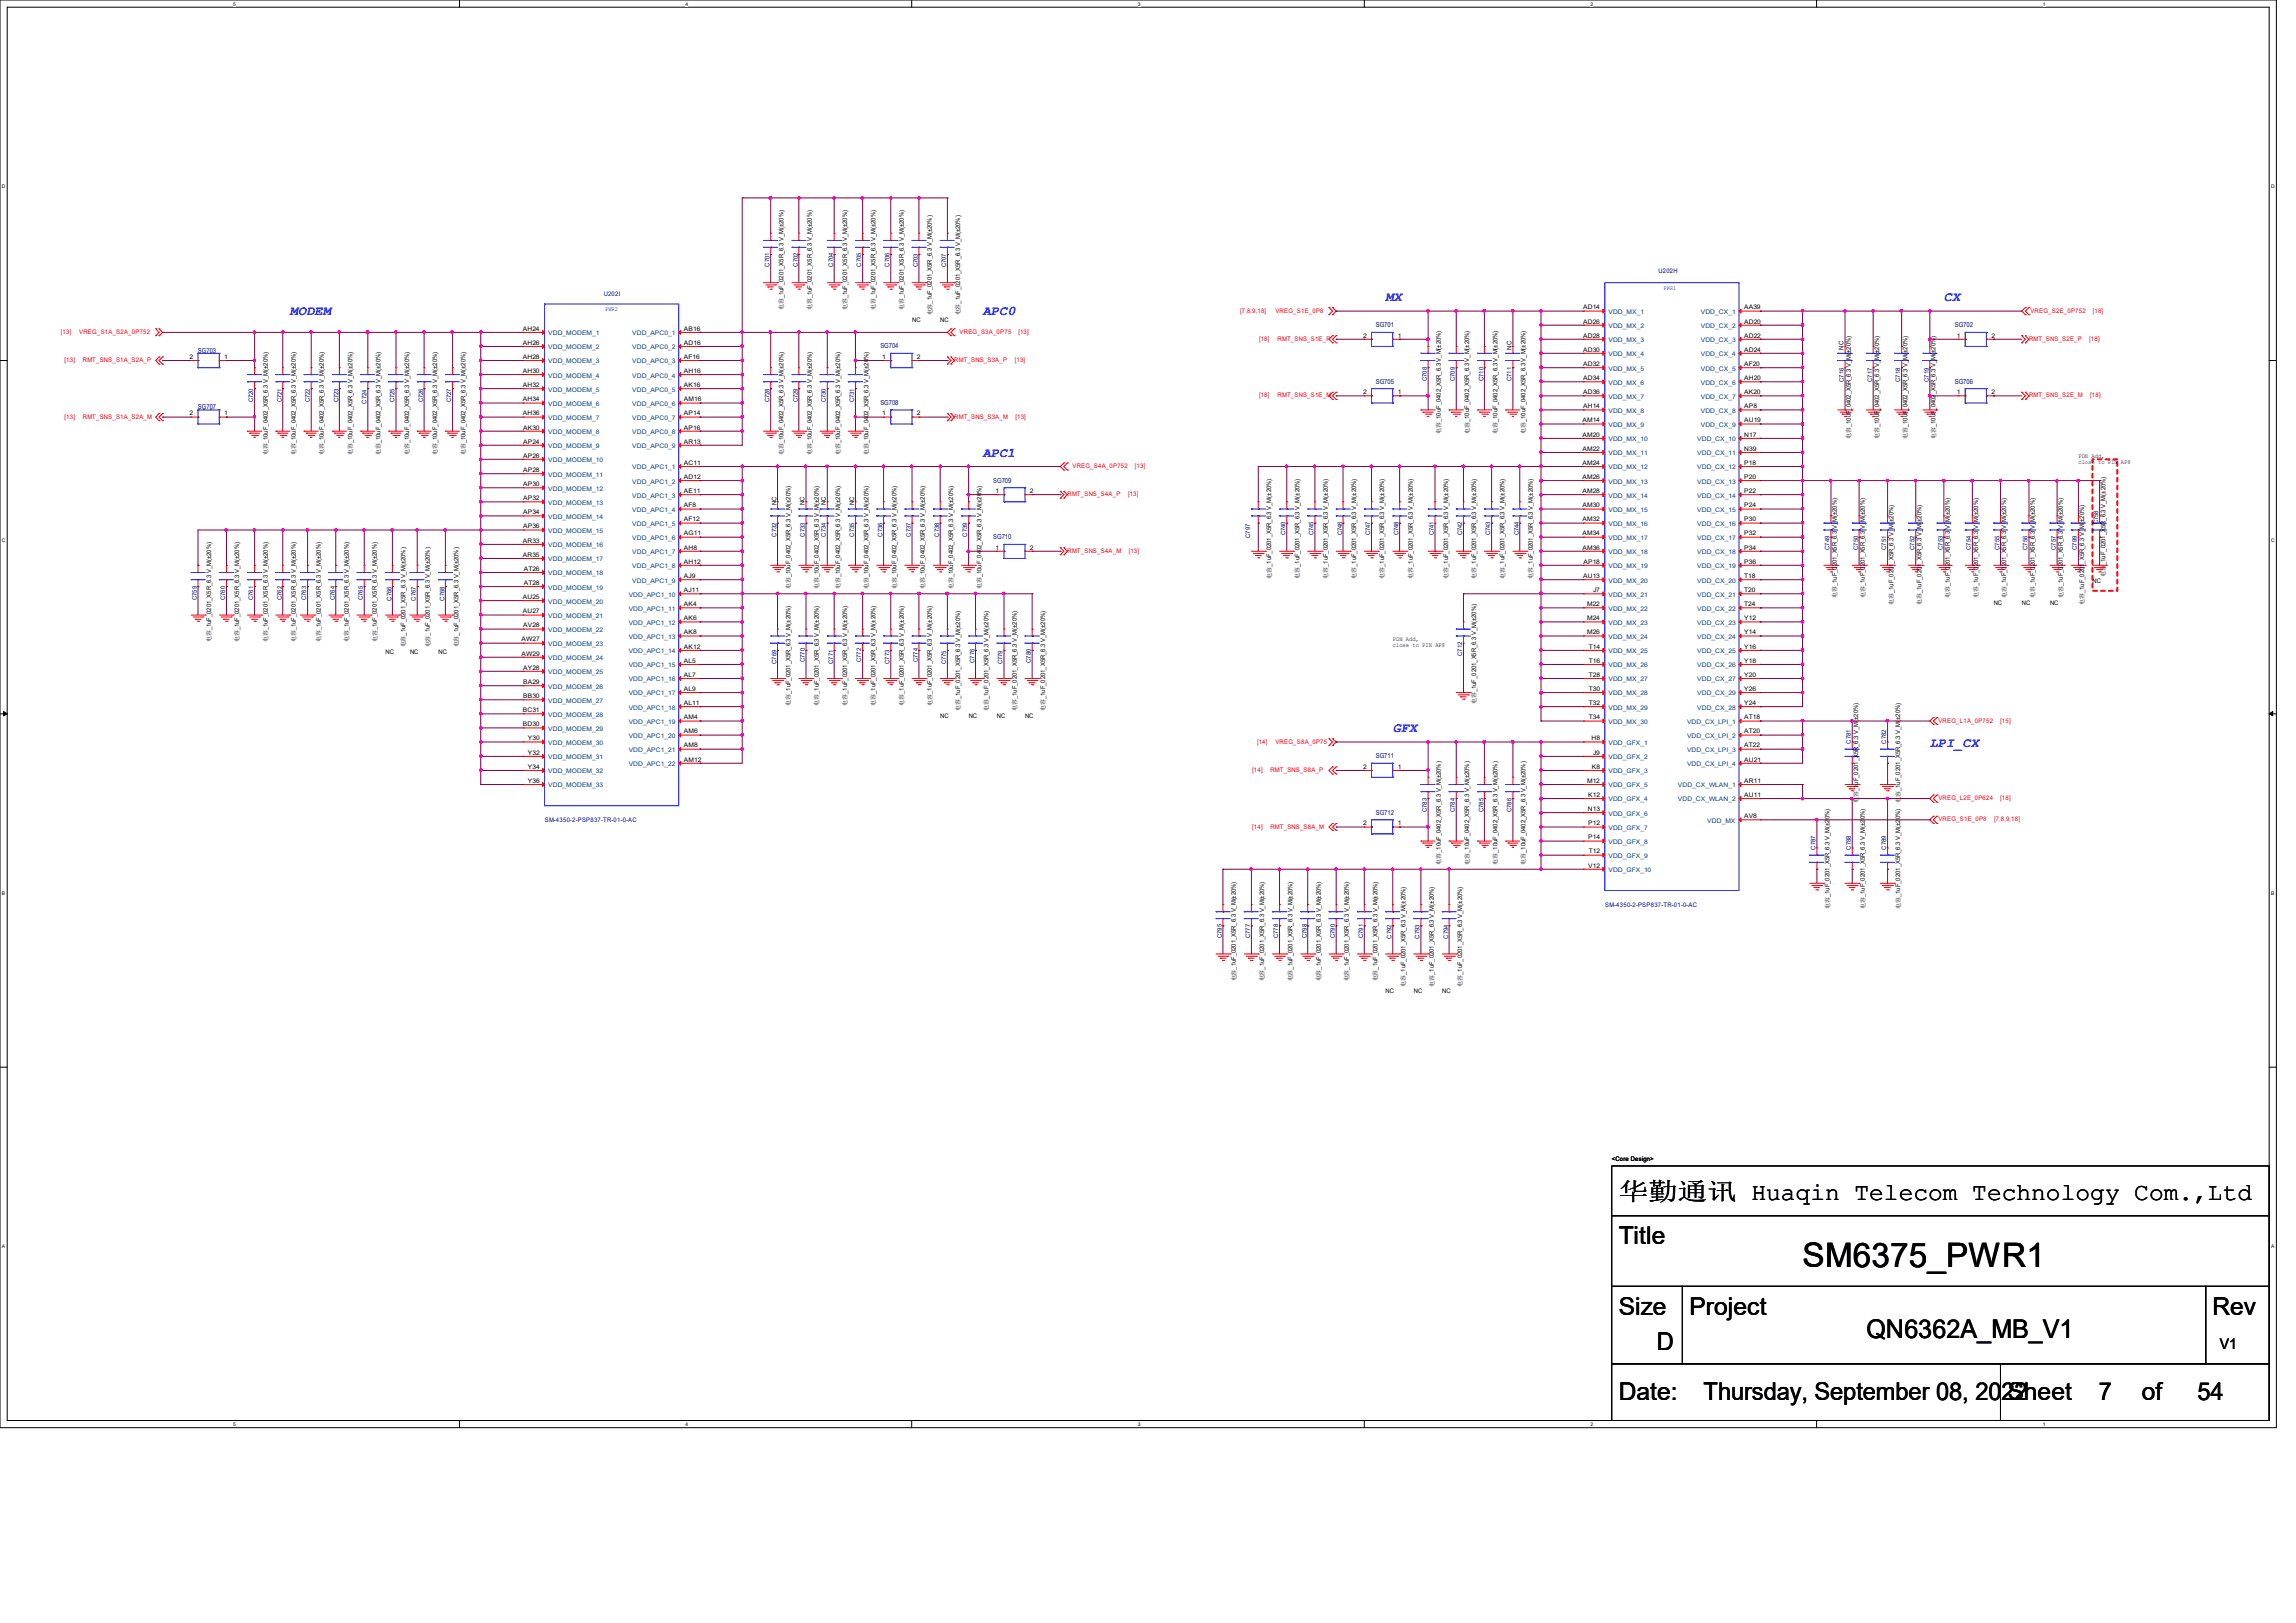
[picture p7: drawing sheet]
<svg xmlns="http://www.w3.org/2000/svg" width="297mm" height="210mm" viewBox="0 0 297 210" stroke-linecap="round" stroke-linejoin="round" font-family="sans-serif">
<defs><g id="words">
<text font-size="4.4" x="233.2" y="163.9">SM6375_PWR1</text>
<text font-size="3.3" x="241.4" y="173.1">QN6362A_MB_V1</text>
<g font-size="3.2">
<text x="209.4" y="155.2">华勤通讯 Huaqin Telecom Technology Com.,Ltd</text>
<text x="209.4" y="161">Title</text>
<text x="209.4" y="170.2">Size</text>
<text x="218.6" y="170.2">Project</text>
<text x="286.2" y="170.2">Rev</text>
<text x="214.3" y="174.8">D</text>
<text x="209.4" y="181.1">Date:</text>
<text x="220.4" y="181.2">Thursday, September 08, 2022</text>
<text x="259.7" y="181.1">Sheet</text>
<text x="271.5" y="181.2">7</text>
<text x="277.1" y="181.1">of</text>
<text x="284.3" y="181.2">54</text>
</g>
<text font-size="1.9" x="287.2" y="174.5">V1</text>
<g font-size="1.7" fill="#00f">
<text x="37.5" y="40.8">MODEM</text>
<text x="127.1" y="40.8">APC0</text>
<text x="179.2" y="39">MX</text>
<text x="251.5" y="39">CX</text>
<text x="127.1" y="59.1">APC1</text>
<text x="180.2" y="94.8">GFX</text>
<text x="249.6" y="96.6">LPI_CX</text>
</g>
<g font-size=".9" fill="#000080">
<text x="25.6" y="45.6">SG703</text>
<text x="113.9" y="45.1">SG704</text>
<text x="178" y="42.3">SG701</text>
<text x="252.9" y="42.3">SG702</text>
<text x="25.6" y="53">SG707</text>
<text x="113.9" y="52.4">SG708</text>
<text x="178" y="49.7">SG705</text>
<text x="252.9" y="49.7">SG706</text>
<text x="128.5" y="62.4">SG709</text>
<text x="128.5" y="69.8">SG710</text>
<text x="178" y="98.1">SG711</text>
<text x="178" y="105.4">SG712</text>
</g>
<g font-size=".8" fill="#000080">
<text x="99.5" y="34.5" transform="rotate(-90 99.5 34.5)">C701</text>
<text x="103.2" y="34.5" transform="rotate(-90 103.2 34.5)">C702</text>
<text x="107.8" y="34.5" transform="rotate(-90 107.8 34.5)">C704</text>
<text x="111.4" y="34.5" transform="rotate(-90 111.4 34.5)">C705</text>
<text x="115.1" y="34.5" transform="rotate(-90 115.1 34.5)">C706</text>
<text x="118.7" y="34.6" transform="rotate(-90 118.7 34.6)">C703</text>
<text x="122.4" y="34.6" transform="rotate(-90 122.4 34.6)">C707</text>
<text x="214.6" y="35.3">U202H</text>
<text x="78.1" y="38.4">U202I</text>
<text x="32.8" y="52.1" transform="rotate(-90 32.8 52.1)">C720</text>
<text x="36.4" y="52.1" transform="rotate(-90 36.4 52.1)">C721</text>
<text x="40.1" y="52.1" transform="rotate(-90 40.1 52.1)">C722</text>
<text x="43.8" y="52.1" transform="rotate(-90 43.8 52.1)">C723</text>
<text x="47.4" y="52.2" transform="rotate(-90 47.4 52.2)">C724</text>
<text x="51.1" y="52.1" transform="rotate(-90 51.1 52.1)">C725</text>
<text x="54.7" y="52.1" transform="rotate(-90 54.7 52.1)">C726</text>
<text x="58.4" y="52.1" transform="rotate(-90 58.4 52.1)">C727</text>
<text x="99.5" y="52.1" transform="rotate(-90 99.5 52.1)">C728</text>
<text x="103.2" y="52.1" transform="rotate(-90 103.2 52.1)">C729</text>
<text x="106.8" y="52.1" transform="rotate(-90 106.8 52.1)">C730</text>
<text x="110.5" y="52.1" transform="rotate(-90 110.5 52.1)">C731</text>
<text x="184.6" y="49.3" transform="rotate(-90 184.6 49.3)">C708</text>
<text x="188.2" y="49.3" transform="rotate(-90 188.2 49.3)">C709</text>
<text x="191.9" y="49.3" transform="rotate(-90 191.9 49.3)">C710</text>
<text x="195.5" y="49.3" transform="rotate(-90 195.5 49.3)">C711</text>
<text x="238.5" y="49.4" transform="rotate(-90 238.5 49.4)">C716</text>
<text x="242.2" y="49.4" transform="rotate(-90 242.2 49.4)">C717</text>
<text x="245.8" y="49.4" transform="rotate(-90 245.8 49.4)">C718</text>
<text x="249.5" y="49.4" transform="rotate(-90 249.5 49.4)">C719</text>
<text x="100.5" y="69.4" transform="rotate(-90 100.5 69.4)">C732</text>
<text x="104.1" y="69.4" transform="rotate(-90 104.1 69.4)">C733</text>
<text x="106.8" y="69.4" transform="rotate(-90 106.8 69.4)">C734</text>
<text x="110.5" y="69.4" transform="rotate(-90 110.5 69.4)">C735</text>
<text x="114.2" y="69.4" transform="rotate(-90 114.2 69.4)">C736</text>
<text x="117.8" y="69.4" transform="rotate(-90 117.8 69.4)">C737</text>
<text x="121.5" y="69.4" transform="rotate(-90 121.5 69.4)">C738</text>
<text x="125.1" y="69.4" transform="rotate(-90 125.1 69.4)">C739</text>
<text x="161.7" y="69.6" transform="rotate(-90 161.7 69.6)">C797</text>
<text x="166.3" y="69.3" transform="rotate(-90 166.3 69.3)">C740</text>
<text x="169.9" y="69.3" transform="rotate(-90 169.9 69.3)">C745</text>
<text x="173.6" y="69.3" transform="rotate(-90 173.6 69.3)">C746</text>
<text x="177.2" y="69.3" transform="rotate(-90 177.2 69.3)">C747</text>
<text x="180.9" y="69.3" transform="rotate(-90 180.9 69.3)">C748</text>
<text x="185.5" y="69.3" transform="rotate(-90 185.5 69.3)">C741</text>
<text x="189.1" y="69.3" transform="rotate(-90 189.1 69.3)">C742</text>
<text x="192.8" y="69.3" transform="rotate(-90 192.8 69.3)">C743</text>
<text x="196.5" y="69.3" transform="rotate(-90 196.5 69.3)">C744</text>
<text x="236.7" y="71.2" transform="rotate(-90 236.7 71.2)">C749</text>
<text x="240.4" y="71.2" transform="rotate(-90 240.4 71.2)">C750</text>
<text x="244" y="71.2" transform="rotate(-90 244 71.2)">C751</text>
<text x="247.6" y="71.2" transform="rotate(-90 247.6 71.2)">C752</text>
<text x="251.3" y="71.2" transform="rotate(-90 251.3 71.2)">C753</text>
<text x="255" y="71.2" transform="rotate(-90 255 71.2)">C754</text>
<text x="258.6" y="71.2" transform="rotate(-90 258.6 71.2)">C755</text>
<text x="262.3" y="71.2" transform="rotate(-90 262.3 71.2)">C756</text>
<text x="265.9" y="71.2" transform="rotate(-90 265.9 71.2)">C757</text>
<text x="268.7" y="71.2" transform="rotate(-90 268.7 71.2)">C799</text>
<text x="271.4" y="67.9" transform="rotate(-90 271.4 67.9)">C758</text>
<text x="25.5" y="77.6" transform="rotate(-90 25.5 77.6)">C759</text>
<text x="29.1" y="77.6" transform="rotate(-90 29.1 77.6)">C760</text>
<text x="32.8" y="77.6" transform="rotate(-90 32.8 77.6)">C761</text>
<text x="36.4" y="77.6" transform="rotate(-90 36.4 77.6)">C762</text>
<text x="39.6" y="77.6" transform="rotate(-90 39.6 77.6)">C763</text>
<text x="43.3" y="77.6" transform="rotate(-90 43.3 77.6)">C764</text>
<text x="46.9" y="77.6" transform="rotate(-90 46.9 77.6)">C765</text>
<text x="50.6" y="77.7" transform="rotate(-90 50.6 77.7)">C766</text>
<text x="53.8" y="77.7" transform="rotate(-90 53.8 77.7)">C767</text>
<text x="57.5" y="77.7" transform="rotate(-90 57.5 77.7)">C768</text>
<text x="100.5" y="85.9" transform="rotate(-90 100.5 85.9)">C769</text>
<text x="104.1" y="85.7" transform="rotate(-90 104.1 85.7)">C770</text>
<text x="107.8" y="85.9" transform="rotate(-90 107.8 85.9)">C771</text>
<text x="111.4" y="85.7" transform="rotate(-90 111.4 85.7)">C772</text>
<text x="115.1" y="85.9" transform="rotate(-90 115.1 85.9)">C773</text>
<text x="118.7" y="85.7" transform="rotate(-90 118.7 85.7)">C774</text>
<text x="122.4" y="86" transform="rotate(-90 122.4 86)">C775</text>
<text x="126.1" y="85.8" transform="rotate(-90 126.1 85.8)">C776</text>
<text x="129.7" y="86" transform="rotate(-90 129.7 86)">C779</text>
<text x="133.3" y="85.8" transform="rotate(-90 133.3 85.8)">C780</text>
<text x="189.1" y="84.9" transform="rotate(-90 189.1 84.9)">C712</text>
<text x="239.4" y="96.2" transform="rotate(-90 239.4 96.2)">C781</text>
<text x="244" y="96.2" transform="rotate(-90 244 96.2)">C782</text>
<text x="70.5" y="106.3">SM-4350-2-PSP837-TR-01-0-AC</text>
<text x="184.6" y="105.1" transform="rotate(-90 184.6 105.1)">C783</text>
<text x="188.2" y="105.1" transform="rotate(-90 188.2 105.1)">C784</text>
<text x="191.9" y="105.1" transform="rotate(-90 191.9 105.1)">C785</text>
<text x="195.5" y="105.1" transform="rotate(-90 195.5 105.1)">C786</text>
<text x="234.9" y="109.9" transform="rotate(-90 234.9 109.9)">C787</text>
<text x="239.4" y="109.9" transform="rotate(-90 239.4 109.9)">C788</text>
<text x="244" y="109.9" transform="rotate(-90 244 109.9)">C789</text>
<text x="207.7" y="117.4">SM-4350-2-PSP837-TR-01-0-AC</text>
<text x="158.1" y="121.4" transform="rotate(-90 158.1 121.4)">C795</text>
<text x="161.7" y="121.4" transform="rotate(-90 161.7 121.4)">C777</text>
<text x="165.3" y="121.4" transform="rotate(-90 165.3 121.4)">C778</text>
<text x="169" y="121.4" transform="rotate(-90 169 121.4)">C798</text>
<text x="172.7" y="121.4" transform="rotate(-90 172.7 121.4)">C790</text>
<text x="176.4" y="121.4" transform="rotate(-90 176.4 121.4)">C791</text>
<text x="180" y="121.5" transform="rotate(-90 180 121.5)">C792</text>
<text x="183.6" y="121.5" transform="rotate(-90 183.6 121.5)">C793</text>
<text x="187.3" y="121.5" transform="rotate(-90 187.3 121.5)">C794</text>
</g>
<g font-size=".8" fill="#00f">
<text x="78.3" y="40.3">PWR2</text>
<text x="215.2" y="37.5">PWR1</text>
</g>
<g font-size=".8">
<text x="101.3" y="40.1" transform="rotate(-90 101.3 40.1)">电容_1uF_0201_X5R_6.3 V_M(±20%)</text>
<text x="105" y="40.1" transform="rotate(-90 105 40.1)">电容_1uF_0201_X5R_6.3 V_M(±20%)</text>
<text x="109.6" y="40.1" transform="rotate(-90 109.6 40.1)">电容_1uF_0201_X5R_6.3 V_M(±20%)</text>
<text x="113.2" y="40.1" transform="rotate(-90 113.2 40.1)">电容_1uF_0201_X5R_6.3 V_M(±20%)</text>
<text x="116.9" y="40.1" transform="rotate(-90 116.9 40.1)">电容_1uF_0201_X5R_6.3 V_M(±20%)</text>
<text x="118" y="41.7">NC</text>
<text x="120.6" y="40.8" transform="rotate(-90 120.6 40.8)">电容_1uF_0201_X5R_6.3 V_M(±20%)</text>
<text x="121.6" y="41.7">NC</text>
<text x="124.2" y="40.8" transform="rotate(-90 124.2 40.8)">电容_1uF_0201_X5R_6.3 V_M(±20%)</text>
<text x="204.8" y="40">AD14</text>
<text x="204.8" y="41.9">AD26</text>
<text x="225.6" y="40">AA39</text>
<text x="225.6" y="41.9">AD20</text>
<text x="24.5" y="46.4">2</text>
<text x="29" y="46.4">1</text>
<text x="67.6" y="42.8">AH24</text>
<text x="67.6" y="44.6">AH26</text>
<text x="67.6" y="46.4">AH28</text>
<text x="88.5" y="42.8">AB16</text>
<text x="88.5" y="44.6">AD16</text>
<text x="88.5" y="46.4">AF16</text>
<text x="114.1" y="46.4">1</text>
<text x="118.6" y="46.4">2</text>
<text x="176.3" y="43.7">2</text>
<text x="180.8" y="43.7">1</text>
<text x="195.5" y="45.2" transform="rotate(-90 195.5 45.2)">NC</text>
<text x="204.8" y="43.7">AD28</text>
<text x="204.8" y="45.5">AD30</text>
<text x="204.8" y="47.4">AD32</text>
<text x="225.6" y="43.7">AD22</text>
<text x="225.6" y="45.5">AD24</text>
<text x="225.6" y="47.4">AF20</text>
<text x="238.5" y="45.2" transform="rotate(-90 238.5 45.2)">NC</text>
<text x="253.1" y="43.7">1</text>
<text x="257.6" y="43.7">2</text>
<text x="24.5" y="53.8">2</text>
<text x="29" y="53.8">1</text>
<text x="67.6" y="48.3">AH30</text>
<text x="67.6" y="50.1">AH32</text>
<text x="67.6" y="51.9">AH34</text>
<text x="67.6" y="53.8">AH36</text>
<text x="88.5" y="48.3">AH16</text>
<text x="88.5" y="50.1">AK16</text>
<text x="88.5" y="51.9">AM16</text>
<text x="88.5" y="53.8">AP14</text>
<text x="114.1" y="53.8">1</text>
<text x="118.6" y="53.8">2</text>
<text x="176.3" y="51">2</text>
<text x="180.8" y="51">1</text>
<text x="204.8" y="49.2">AD34</text>
<text x="204.8" y="51">AD36</text>
<text x="204.8" y="52.8">AH14</text>
<text x="225.6" y="49.2">AH20</text>
<text x="225.6" y="51">AK20</text>
<text x="225.6" y="52.8">AP8</text>
<text x="253.1" y="51">1</text>
<text x="257.6" y="51">2</text>
<text x="34.6" y="58.9" transform="rotate(-90 34.6 58.9)">电容_10uF_0402_X5R_6.3 V_M(±20%)</text>
<text x="38.3" y="58.9" transform="rotate(-90 38.3 58.9)">电容_10uF_0402_X5R_6.3 V_M(±20%)</text>
<text x="41.9" y="58.9" transform="rotate(-90 41.9 58.9)">电容_10uF_0402_X5R_6.3 V_M(±20%)</text>
<text x="45.6" y="58.9" transform="rotate(-90 45.6 58.9)">电容_10uF_0402_X5R_6.3 V_M(±20%)</text>
<text x="49.2" y="58.9" transform="rotate(-90 49.2 58.9)">电容_10uF_0402_X5R_6.3 V_M(±20%)</text>
<text x="52.9" y="58.9" transform="rotate(-90 52.9 58.9)">电容_10uF_0402_X5R_6.3 V_M(±20%)</text>
<text x="56.6" y="58.9" transform="rotate(-90 56.6 58.9)">电容_10uF_0402_X5R_6.3 V_M(±20%)</text>
<text x="60.2" y="58.9" transform="rotate(-90 60.2 58.9)">电容_10uF_0402_X5R_6.3 V_M(±20%)</text>
<text x="67.7" y="55.6">AK30</text>
<text x="67.7" y="57.4">AP24</text>
<text x="67.7" y="59.2">AP26</text>
<text x="88.5" y="55.6">AP16</text>
<text x="88.5" y="57.4">AR13</text>
<text x="101.3" y="58.9" transform="rotate(-90 101.3 58.9)">电容_10uF_0402_X5R_6.3 V_M(±20%)</text>
<text x="105" y="58.9" transform="rotate(-90 105 58.9)">电容_10uF_0402_X5R_6.3 V_M(±20%)</text>
<text x="108.7" y="58.9" transform="rotate(-90 108.7 58.9)">电容_10uF_0402_X5R_6.3 V_M(±20%)</text>
<text x="112.4" y="58.9" transform="rotate(-90 112.4 58.9)">电容_10uF_0402_X5R_6.3 V_M(±20%)</text>
<text x="186.4" y="56.1" transform="rotate(-90 186.4 56.1)">电容_10uF_0402_X5R_6.3 V_M(±20%)</text>
<text x="190.1" y="56.1" transform="rotate(-90 190.1 56.1)">电容_10uF_0402_X5R_6.3 V_M(±20%)</text>
<text x="193.7" y="56.1" transform="rotate(-90 193.7 56.1)">电容_10uF_0402_X5R_6.3 V_M(±20%)</text>
<text x="197.4" y="56.1" transform="rotate(-90 197.4 56.1)">电容_10uF_0402_X5R_6.3 V_M(±20%)</text>
<text x="204.7" y="54.6">AM14</text>
<text x="204.7" y="56.5">AM20</text>
<text x="204.7" y="58.3">AM22</text>
<text x="225.6" y="54.6">AU19</text>
<text x="225.6" y="56.5">N17</text>
<text x="225.6" y="58.3">N39</text>
<text x="239.4" y="56.8" transform="rotate(-90 239.4 56.8)">电容_10uF_0402_X5R_6.3 V_M(±20%)</text>
<text x="243.1" y="56.8" transform="rotate(-90 243.1 56.8)">电容_10uF_0402_X5R_6.3 V_M(±20%)</text>
<text x="246.8" y="56.8" transform="rotate(-90 246.8 56.8)">电容_10uF_0402_X5R_6.3 V_M(±20%)</text>
<text x="250.4" y="56.8" transform="rotate(-90 250.4 56.8)">电容_10uF_0402_X5R_6.3 V_M(±20%)</text>
<text x="268.9" y="59.2">PDN Add,</text>
<text x="67.7" y="61.1">AP28</text>
<text x="67.7" y="62.9">AP30</text>
<text x="67.7" y="64.7">AP32</text>
<text x="88.5" y="60.1">AC11</text>
<text x="88.5" y="62">AD12</text>
<text x="88.5" y="63.8">AE11</text>
<text x="88.5" y="65.7">AF8</text>
<text x="100.4" y="65.4" transform="rotate(-90 100.4 65.4)">NC</text>
<text x="104.1" y="65.4" transform="rotate(-90 104.1 65.4)">NC</text>
<text x="106.8" y="65.4" transform="rotate(-90 106.8 65.4)">NC</text>
<text x="110.5" y="65.4" transform="rotate(-90 110.5 65.4)">NC</text>
<text x="128.8" y="63.8">1</text>
<text x="133.2" y="63.8">2</text>
<text x="204.7" y="60.1">AM24</text>
<text x="204.7" y="62">AM26</text>
<text x="204.7" y="63.8">AM28</text>
<text x="204.7" y="65.7">AM30</text>
<text x="225.6" y="60.1">P18</text>
<text x="225.6" y="62">P20</text>
<text x="225.6" y="63.8">P22</text>
<text x="225.6" y="65.7">P24</text>
<text x="268.9" y="60">close to PIN AP8</text>
<text x="67.6" y="70.2">AR33</text>
<text x="67.7" y="66.5">AP34</text>
<text x="67.7" y="68.4">AP36</text>
<text x="88.5" y="67.5">AF12</text>
<text x="88.5" y="69.3">AG11</text>
<text x="88.5" y="71.1">AH8</text>
<text x="128.8" y="71.1">1</text>
<text x="133.2" y="71.1">2</text>
<text x="204.7" y="67.5">AM32</text>
<text x="204.7" y="69.3">AM34</text>
<text x="204.7" y="71.1">AM36</text>
<text x="225.6" y="67.5">P30</text>
<text x="225.6" y="69.3">P32</text>
<text x="225.6" y="71.1">P34</text>
<text x="67.6" y="72">AR35</text>
<text x="67.6" y="77.5">AU25</text>
<text x="67.8" y="73.9">AT26</text>
<text x="67.8" y="75.7">AT28</text>
<text x="88.5" y="72.9">AH12</text>
<text x="88.5" y="74.8">AJ9</text>
<text x="88.5" y="76.6">AJ11</text>
<text x="102.3" y="76.2" transform="rotate(-90 102.3 76.2)">电容_10uF_0402_X5R_6.3 V_M(±20%)</text>
<text x="105.9" y="76.2" transform="rotate(-90 105.9 76.2)">电容_10uF_0402_X5R_6.3 V_M(±20%)</text>
<text x="108.7" y="76.2" transform="rotate(-90 108.7 76.2)">电容_10uF_0402_X5R_6.3 V_M(±20%)</text>
<text x="112.4" y="76.2" transform="rotate(-90 112.4 76.2)">电容_10uF_0402_X5R_6.3 V_M(±20%)</text>
<text x="116" y="76.2" transform="rotate(-90 116 76.2)">电容_10uF_0402_X5R_6.3 V_M(±20%)</text>
<text x="119.6" y="76.2" transform="rotate(-90 119.6 76.2)">电容_10uF_0402_X5R_6.3 V_M(±20%)</text>
<text x="123.3" y="76.2" transform="rotate(-90 123.3 76.2)">电容_10uF_0402_X5R_6.3 V_M(±20%)</text>
<text x="127" y="76.2" transform="rotate(-90 127 76.2)">电容_10uF_0402_X5R_6.3 V_M(±20%)</text>
<text x="164.5" y="74.9" transform="rotate(-90 164.5 74.9)">电容_1uF_0201_X5R_6.3 V_M(±20%)</text>
<text x="168.1" y="74.9" transform="rotate(-90 168.1 74.9)">电容_1uF_0201_X5R_6.3 V_M(±20%)</text>
<text x="171.8" y="74.9" transform="rotate(-90 171.8 74.9)">电容_1uF_0201_X5R_6.3 V_M(±20%)</text>
<text x="175.4" y="74.9" transform="rotate(-90 175.4 74.9)">电容_1uF_0201_X5R_6.3 V_M(±20%)</text>
<text x="179.1" y="74.9" transform="rotate(-90 179.1 74.9)">电容_1uF_0201_X5R_6.3 V_M(±20%)</text>
<text x="182.8" y="74.9" transform="rotate(-90 182.8 74.9)">电容_1uF_0201_X5R_6.3 V_M(±20%)</text>
<text x="187.3" y="74.9" transform="rotate(-90 187.3 74.9)">电容_1uF_0201_X5R_6.3 V_M(±20%)</text>
<text x="191" y="74.9" transform="rotate(-90 191 74.9)">电容_1uF_0201_X5R_6.3 V_M(±20%)</text>
<text x="194.6" y="74.9" transform="rotate(-90 194.6 74.9)">电容_1uF_0201_X5R_6.3 V_M(±20%)</text>
<text x="198.3" y="74.9" transform="rotate(-90 198.3 74.9)">电容_1uF_0201_X5R_6.3 V_M(±20%)</text>
<text x="204.8" y="74.8">AU13</text>
<text x="204.8" y="72.9">AP18</text>
<text x="206.1" y="76.6">J7</text>
<text x="225.6" y="72.9">P36</text>
<text x="225.6" y="74.8">T18</text>
<text x="225.6" y="76.6">T20</text>
<text x="237.6" y="77.4" transform="rotate(-90 237.6 77.4)">电容_1uF_0201_X5R_6.3 V_M(±20%)</text>
<text x="241.3" y="77.4" transform="rotate(-90 241.3 77.4)">电容_1uF_0201_X5R_6.3 V_M(±20%)</text>
<text x="252.2" y="77.4" transform="rotate(-90 252.2 77.4)">电容_1uF_0201_X5R_6.3 V_M(±20%)</text>
<text x="255.9" y="77.4" transform="rotate(-90 255.9 77.4)">电容_1uF_0201_X5R_6.3 V_M(±20%)</text>
<text x="259.5" y="77.4" transform="rotate(-90 259.5 77.4)">电容_1uF_0201_X5R_6.3 V_M(±20%)</text>
<text x="263.2" y="77.4" transform="rotate(-90 263.2 77.4)">电容_1uF_0201_X5R_6.3 V_M(±20%)</text>
<text x="266.9" y="77.4" transform="rotate(-90 266.9 77.4)">电容_1uF_0201_X5R_6.3 V_M(±20%)</text>
<text x="270.7" y="75.5">NC</text>
<text x="272.4" y="74.6" transform="rotate(-90 272.4 74.6)">电容_1uF_0201_X5R_6.3 V_M(±20%)</text>
<text x="27.3" y="83.1" transform="rotate(-90 27.3 83.1)">电容_1uF_0201_X5R_6.3 V_M(±20%)</text>
<text x="30.9" y="83.1" transform="rotate(-90 30.9 83.1)">电容_1uF_0201_X5R_6.3 V_M(±20%)</text>
<text x="34.6" y="83.1" transform="rotate(-90 34.6 83.1)">电容_1uF_0201_X5R_6.3 V_M(±20%)</text>
<text x="38.3" y="83.1" transform="rotate(-90 38.3 83.1)">电容_1uF_0201_X5R_6.3 V_M(±20%)</text>
<text x="41.5" y="83.1" transform="rotate(-90 41.5 83.1)">电容_1uF_0201_X5R_6.3 V_M(±20%)</text>
<text x="45.1" y="83.1" transform="rotate(-90 45.1 83.1)">电容_1uF_0201_X5R_6.3 V_M(±20%)</text>
<text x="48.8" y="83.1" transform="rotate(-90 48.8 83.1)">电容_1uF_0201_X5R_6.3 V_M(±20%)</text>
<text x="52.5" y="83.8" transform="rotate(-90 52.5 83.8)">电容_1uF_0201_X5R_6.3 V_M(±20%)</text>
<text x="55.6" y="83.8" transform="rotate(-90 55.6 83.8)">电容_1uF_0201_X5R_6.3 V_M(±20%)</text>
<text x="59.3" y="83.8" transform="rotate(-90 59.3 83.8)">电容_1uF_0201_X5R_6.3 V_M(±20%)</text>
<text x="67.5" y="83">AW27</text>
<text x="67.6" y="79.4">AU27</text>
<text x="67.7" y="81.2">AV28</text>
<text x="88.5" y="78.4">AK4</text>
<text x="88.5" y="80.3">AK6</text>
<text x="88.5" y="82.1">AK8</text>
<text x="88.5" y="83.9">AK12</text>
<text x="180.2" y="83">PDN Add,</text>
<text x="180.2" y="83.8">close to PIN AP8</text>
<text x="205.3" y="78.4">M22</text>
<text x="205.3" y="80.3">M24</text>
<text x="205.3" y="82.1">M26</text>
<text x="205.5" y="83.9">T14</text>
<text x="225.6" y="78.4">T24</text>
<text x="225.6" y="80.3">Y12</text>
<text x="225.6" y="82.1">Y14</text>
<text x="225.6" y="83.9">Y16</text>
<text x="244.9" y="78.3" transform="rotate(-90 244.9 78.3)">电容_1uF_0201_X5R_6.3 V_M(±20%)</text>
<text x="248.6" y="78.3" transform="rotate(-90 248.6 78.3)">电容_1uF_0201_X5R_6.3 V_M(±20%)</text>
<text x="257.9" y="78.2">NC</text>
<text x="261.5" y="78.2">NC</text>
<text x="265.2" y="78.2">NC</text>
<text x="269.6" y="78.3" transform="rotate(-90 269.6 78.3)">电容_1uF_0201_X5R_6.3 V_M(±20%)</text>
<text x="49.9" y="84.6">NC</text>
<text x="53" y="84.6">NC</text>
<text x="56.7" y="84.6">NC</text>
<text x="67.5" y="84.8">AW29</text>
<text x="67.7" y="86.6">AY28</text>
<text x="67.7" y="88.5">BA29</text>
<text x="88.5" y="85.8">AL5</text>
<text x="88.5" y="87.6">AL7</text>
<text x="88.5" y="89.4">AL9</text>
<text x="205.5" y="85.8">T16</text>
<text x="205.5" y="87.6">T28</text>
<text x="205.5" y="89.4">T30</text>
<text x="225.6" y="85.8">Y18</text>
<text x="225.6" y="87.6">Y20</text>
<text x="225.6" y="89.4">Y26</text>
<text x="67.6" y="92.2">BC31</text>
<text x="67.6" y="94">BD30</text>
<text x="67.7" y="90.3">BB30</text>
<text x="68.3" y="95.8">Y30</text>
<text x="88.5" y="91.2">AL11</text>
<text x="88.5" y="93.1">AM4</text>
<text x="88.5" y="94.9">AM6</text>
<text x="102.3" y="91.3" transform="rotate(-90 102.3 91.3)">电容_1uF_0201_X5R_6.3 V_M(±20%)</text>
<text x="105.9" y="91.3" transform="rotate(-90 105.9 91.3)">电容_1uF_0201_X5R_6.3 V_M(±20%)</text>
<text x="109.6" y="91.3" transform="rotate(-90 109.6 91.3)">电容_1uF_0201_X5R_6.3 V_M(±20%)</text>
<text x="113.2" y="91.3" transform="rotate(-90 113.2 91.3)">电容_1uF_0201_X5R_6.3 V_M(±20%)</text>
<text x="116.9" y="91.3" transform="rotate(-90 116.9 91.3)">电容_1uF_0201_X5R_6.3 V_M(±20%)</text>
<text x="120.6" y="91.3" transform="rotate(-90 120.6 91.3)">电容_1uF_0201_X5R_6.3 V_M(±20%)</text>
<text x="121.6" y="92.9">NC</text>
<text x="124.2" y="92" transform="rotate(-90 124.2 92)">电容_1uF_0201_X5R_6.3 V_M(±20%)</text>
<text x="125.3" y="92.9">NC</text>
<text x="127.9" y="92" transform="rotate(-90 127.9 92)">电容_1uF_0201_X5R_6.3 V_M(±20%)</text>
<text x="129" y="92.9">NC</text>
<text x="131.5" y="92" transform="rotate(-90 131.5 92)">电容_1uF_0201_X5R_6.3 V_M(±20%)</text>
<text x="132.6" y="92.9">NC</text>
<text x="135.2" y="92" transform="rotate(-90 135.2 92)">电容_1uF_0201_X5R_6.3 V_M(±20%)</text>
<text x="191" y="91.1" transform="rotate(-90 191 91.1)">电容_1uF_0201_X5R_6.3 V_M(±20%)</text>
<text x="205.5" y="91.2">T32</text>
<text x="205.5" y="93.1">T34</text>
<text x="205.9" y="95.8">H8</text>
<text x="225.6" y="91.2">Y24</text>
<text x="225.6" y="93.1">AT18</text>
<text x="225.6" y="94.9">AT20</text>
<text x="68.3" y="97.7">Y32</text>
<text x="68.3" y="99.5">Y34</text>
<text x="68.3" y="101.3">Y36</text>
<text x="88.5" y="96.7">AM8</text>
<text x="88.5" y="98.5">AM12</text>
<text x="176.3" y="99.5">2</text>
<text x="180.8" y="99.5">1</text>
<text x="205.3" y="101.3">M12</text>
<text x="205.9" y="99.5">K8</text>
<text x="206.1" y="97.7">J9</text>
<text x="225.6" y="96.7">AT22</text>
<text x="225.6" y="98.5">AU21</text>
<text x="225.6" y="101.3">AR11</text>
<text x="176.3" y="106.8">2</text>
<text x="180.8" y="106.8">1</text>
<text x="205.4" y="104.9">N13</text>
<text x="205.4" y="103.1">K12</text>
<text x="205.4" y="106.8">P12</text>
<text x="225.6" y="105.9">AV8</text>
<text x="225.6" y="103.1">AU11</text>
<text x="240.4" y="103.9" transform="rotate(-90 240.4 103.9)">电容_1uF_0201_X5R_6.3 V_M(±20%)</text>
<text x="245.8" y="103.9" transform="rotate(-90 245.8 103.9)">电容_1uF_0201_X5R_6.3 V_M(±20%)</text>
<text x="186.4" y="111.9" transform="rotate(-90 186.4 111.9)">电容_10uF_0402_X5R_6.3 V_M(±20%)</text>
<text x="190.1" y="111.9" transform="rotate(-90 190.1 111.9)">电容_10uF_0402_X5R_6.3 V_M(±20%)</text>
<text x="193.7" y="111.9" transform="rotate(-90 193.7 111.9)">电容_10uF_0402_X5R_6.3 V_M(±20%)</text>
<text x="197.4" y="111.9" transform="rotate(-90 197.4 111.9)">电容_10uF_0402_X5R_6.3 V_M(±20%)</text>
<text x="205.4" y="108.6">P14</text>
<text x="205.4" y="112.3">V12</text>
<text x="205.5" y="110.4">T12</text>
<text x="236.7" y="117.6" transform="rotate(-90 236.7 117.6)">电容_1uF_0201_X5R_6.3 V_M(±20%)</text>
<text x="241.3" y="117.6" transform="rotate(-90 241.3 117.6)">电容_1uF_0201_X5R_6.3 V_M(±20%)</text>
<text x="245.8" y="117.6" transform="rotate(-90 245.8 117.6)">电容_1uF_0201_X5R_6.3 V_M(±20%)</text>
<text x="159.9" y="127" transform="rotate(-90 159.9 127)">电容_1uF_0201_X5R_6.3 V_M(±20%)</text>
<text x="163.5" y="127" transform="rotate(-90 163.5 127)">电容_1uF_0201_X5R_6.3 V_M(±20%)</text>
<text x="167.2" y="127" transform="rotate(-90 167.2 127)">电容_1uF_0201_X5R_6.3 V_M(±20%)</text>
<text x="170.9" y="127" transform="rotate(-90 170.9 127)">电容_1uF_0201_X5R_6.3 V_M(±20%)</text>
<text x="174.5" y="127" transform="rotate(-90 174.5 127)">电容_1uF_0201_X5R_6.3 V_M(±20%)</text>
<text x="178.2" y="127" transform="rotate(-90 178.2 127)">电容_1uF_0201_X5R_6.3 V_M(±20%)</text>
<text x="179.2" y="128.5">NC</text>
<text x="181.8" y="127.7" transform="rotate(-90 181.8 127.7)">电容_1uF_0201_X5R_6.3 V_M(±20%)</text>
<text x="182.9" y="128.5">NC</text>
<text x="185.5" y="127.7" transform="rotate(-90 185.5 127.7)">电容_1uF_0201_X5R_6.3 V_M(±20%)</text>
<text x="186.6" y="128.5">NC</text>
<text x="189.1" y="127.7" transform="rotate(-90 189.1 127.7)">电容_1uF_0201_X5R_6.3 V_M(±20%)</text>
<text x="208.5" y="150.3">&lt;Core Design&gt;</text>
</g>
<g font-size=".8" fill="#f00">
<text x="160.4" y="40.5">[7,8,9,18]</text>
<text x="165" y="40.5">VREG_S1E_0P8</text>
<text x="262.6" y="40.5">VREG_S2E_0P752</text>
<text x="270.7" y="40.5">[18]</text>
<text x="7.9" y="43.2">[13]</text>
<text x="8.4" y="46.9">[13]</text>
<text x="10.2" y="43.2">VREG_S1A_S2A_0P752</text>
<text x="10.7" y="46.9">RMT_SNS_S1A_S2A_P</text>
<text x="123.5" y="46.9">RMT_SNS_S3A_P</text>
<text x="124.1" y="43.2">VREG_S3A_0P75</text>
<text x="131.3" y="46.9">[13]</text>
<text x="131.7" y="43.2">[13]</text>
<text x="162.9" y="44.1">[18]</text>
<text x="165.3" y="44.1">RMT_SNS_S1E_P</text>
<text x="262.5" y="44.1">RMT_SNS_S2E_P</text>
<text x="270.3" y="44.1">[18]</text>
<text x="162.9" y="51.4">[18]</text>
<text x="165.3" y="51.4">RMT_SNS_S1E_M</text>
<text x="262.5" y="51.4">RMT_SNS_S2E_M</text>
<text x="270.4" y="51.4">[18]</text>
<text x="8.4" y="54.2">[13]</text>
<text x="10.7" y="54.2">RMT_SNS_S1A_S2A_M</text>
<text x="123.5" y="54.2">RMT_SNS_S3A_M</text>
<text x="131.4" y="54.2">[13]</text>
<text x="138.1" y="64.2">RMT_SNS_S4A_P</text>
<text x="138.7" y="60.6">VREG_S4A_0P752</text>
<text x="145.9" y="64.2">[13]</text>
<text x="146.8" y="60.6">[13]</text>
<text x="138.1" y="71.5">RMT_SNS_S4A_M</text>
<text x="146" y="71.5">[13]</text>
<text x="250.8" y="93.5">VREG_L1A_0P752</text>
<text x="258.7" y="93.5">[15]</text>
<text x="162" y="99.9">[14]</text>
<text x="162.6" y="96.2">[14]</text>
<text x="164.3" y="99.9">RMT_SNS_S8A_P</text>
<text x="165" y="96.2">VREG_S8A_0P75</text>
<text x="162" y="107.2">[14]</text>
<text x="164.3" y="107.2">RMT_SNS_S8A_M</text>
<text x="250.8" y="103.5">VREG_L2E_0P624</text>
<text x="250.8" y="106.3">VREG_S1E_0P8</text>
<text x="258" y="106.3">[7,8,9,18]</text>
<text x="258.7" y="103.5">[18]</text>
</g>
<g font-size=".8" fill="#004080">
<text x="208.1" y="40.6">VDD_MX_1</text>
<text x="220" y="40.6">VDD_CX_1</text>
<text x="70.9" y="43.4">VDD_MODEM_1</text>
<text x="70.9" y="45.2">VDD_MODEM_2</text>
<text x="70.9" y="47">VDD_MODEM_3</text>
<text x="81.8" y="43.4">VDD_APC0_1</text>
<text x="81.8" y="45.2">VDD_APC0_2</text>
<text x="81.8" y="47">VDD_APC0_3</text>
<text x="208.1" y="42.5">VDD_MX_2</text>
<text x="208.1" y="44.3">VDD_MX_3</text>
<text x="208.1" y="46.1">VDD_MX_4</text>
<text x="208.1" y="48">VDD_MX_5</text>
<text x="220" y="42.5">VDD_CX_2</text>
<text x="220" y="44.3">VDD_CX_3</text>
<text x="220" y="46.1">VDD_CX_4</text>
<text x="220" y="48">VDD_CX_5</text>
<text x="70.9" y="48.9">VDD_MODEM_4</text>
<text x="70.9" y="50.7">VDD_MODEM_5</text>
<text x="70.9" y="52.5">VDD_MODEM_6</text>
<text x="81.8" y="48.9">VDD_APC0_4</text>
<text x="81.8" y="50.7">VDD_APC0_5</text>
<text x="81.8" y="52.5">VDD_APC0_6</text>
<text x="208.1" y="49.8">VDD_MX_6</text>
<text x="208.1" y="51.6">VDD_MX_7</text>
<text x="208.1" y="53.4">VDD_MX_8</text>
<text x="220" y="49.8">VDD_CX_6</text>
<text x="220" y="51.6">VDD_CX_7</text>
<text x="220" y="53.4">VDD_CX_8</text>
<text x="70.9" y="54.4">VDD_MODEM_7</text>
<text x="70.9" y="56.2">VDD_MODEM_8</text>
<text x="70.9" y="58">VDD_MODEM_9</text>
<text x="70.9" y="59.8">VDD_MODEM_10</text>
<text x="81.8" y="54.4">VDD_APC0_7</text>
<text x="81.8" y="56.2">VDD_APC0_8</text>
<text x="81.8" y="58">VDD_APC0_9</text>
<text x="208.1" y="55.2">VDD_MX_9</text>
<text x="208.1" y="57.1">VDD_MX_10</text>
<text x="208.1" y="58.9">VDD_MX_11</text>
<text x="219.5" y="57.1">VDD_CX_10</text>
<text x="219.5" y="58.9">VDD_CX_11</text>
<text x="220" y="55.2">VDD_CX_9</text>
<text x="70.9" y="61.7">VDD_MODEM_11</text>
<text x="70.9" y="63.5">VDD_MODEM_12</text>
<text x="70.9" y="65.3">VDD_MODEM_13</text>
<text x="81.8" y="60.7">VDD_APC1_1</text>
<text x="81.8" y="62.6">VDD_APC1_2</text>
<text x="81.8" y="64.4">VDD_APC1_3</text>
<text x="208.1" y="60.7">VDD_MX_12</text>
<text x="208.1" y="62.6">VDD_MX_13</text>
<text x="208.1" y="64.4">VDD_MX_14</text>
<text x="219.5" y="60.7">VDD_CX_12</text>
<text x="219.5" y="62.6">VDD_CX_13</text>
<text x="219.5" y="64.4">VDD_CX_14</text>
<text x="70.9" y="67.1">VDD_MODEM_14</text>
<text x="70.9" y="69">VDD_MODEM_15</text>
<text x="70.9" y="70.8">VDD_MODEM_16</text>
<text x="81.8" y="66.2">VDD_APC1_4</text>
<text x="81.8" y="68.1">VDD_APC1_5</text>
<text x="81.8" y="69.9">VDD_APC1_6</text>
<text x="81.8" y="71.7">VDD_APC1_7</text>
<text x="208.1" y="66.2">VDD_MX_15</text>
<text x="208.1" y="68.1">VDD_MX_16</text>
<text x="208.1" y="69.9">VDD_MX_17</text>
<text x="208.1" y="71.7">VDD_MX_18</text>
<text x="219.5" y="66.2">VDD_CX_15</text>
<text x="219.5" y="68.1">VDD_CX_16</text>
<text x="219.5" y="69.9">VDD_CX_17</text>
<text x="219.5" y="71.7">VDD_CX_18</text>
<text x="70.9" y="72.6">VDD_MODEM_17</text>
<text x="70.9" y="74.5">VDD_MODEM_18</text>
<text x="70.9" y="76.3">VDD_MODEM_19</text>
<text x="81.3" y="77.2">VDD_APC1_10</text>
<text x="81.8" y="73.5">VDD_APC1_8</text>
<text x="81.8" y="75.4">VDD_APC1_9</text>
<text x="208.1" y="73.5">VDD_MX_19</text>
<text x="208.1" y="75.4">VDD_MX_20</text>
<text x="208.1" y="77.2">VDD_MX_21</text>
<text x="219.5" y="73.5">VDD_CX_19</text>
<text x="219.5" y="75.4">VDD_CX_20</text>
<text x="219.5" y="77.2">VDD_CX_21</text>
<text x="70.9" y="78.1">VDD_MODEM_20</text>
<text x="70.9" y="80">VDD_MODEM_21</text>
<text x="70.9" y="81.8">VDD_MODEM_22</text>
<text x="70.9" y="83.6">VDD_MODEM_23</text>
<text x="81.3" y="79">VDD_APC1_11</text>
<text x="81.3" y="80.9">VDD_APC1_12</text>
<text x="81.3" y="82.7">VDD_APC1_13</text>
<text x="208.1" y="79">VDD_MX_22</text>
<text x="208.1" y="80.9">VDD_MX_23</text>
<text x="208.1" y="82.7">VDD_MX_24</text>
<text x="219.5" y="79">VDD_CX_22</text>
<text x="219.5" y="80.9">VDD_CX_23</text>
<text x="219.5" y="82.7">VDD_CX_24</text>
<text x="70.9" y="85.4">VDD_MODEM_24</text>
<text x="70.9" y="87.2">VDD_MODEM_25</text>
<text x="70.9" y="89.1">VDD_MODEM_26</text>
<text x="81.3" y="84.5">VDD_APC1_14</text>
<text x="81.3" y="86.4">VDD_APC1_15</text>
<text x="81.3" y="88.2">VDD_APC1_16</text>
<text x="81.3" y="90">VDD_APC1_17</text>
<text x="208.1" y="84.5">VDD_MX_25</text>
<text x="208.1" y="86.4">VDD_MX_26</text>
<text x="208.1" y="88.2">VDD_MX_27</text>
<text x="208.1" y="90">VDD_MX_28</text>
<text x="219.5" y="84.5">VDD_CX_25</text>
<text x="219.5" y="86.4">VDD_CX_26</text>
<text x="219.5" y="88.2">VDD_CX_27</text>
<text x="219.5" y="90">VDD_CX_29</text>
<text x="70.9" y="90.9">VDD_MODEM_27</text>
<text x="70.9" y="92.7">VDD_MODEM_28</text>
<text x="70.9" y="94.6">VDD_MODEM_29</text>
<text x="81.3" y="91.8">VDD_APC1_18</text>
<text x="81.3" y="93.7">VDD_APC1_19</text>
<text x="81.3" y="95.5">VDD_APC1_20</text>
<text x="208.1" y="91.8">VDD_MX_29</text>
<text x="208.1" y="93.7">VDD_MX_30</text>
<text x="218.2" y="93.7">VDD_CX_LPI_1</text>
<text x="218.2" y="95.5">VDD_CX_LPI_2</text>
<text x="219.5" y="91.8">VDD_CX_28</text>
<text x="70.9" y="96.4">VDD_MODEM_30</text>
<text x="70.9" y="98.3">VDD_MODEM_31</text>
<text x="70.9" y="100.1">VDD_MODEM_32</text>
<text x="70.9" y="101.9">VDD_MODEM_33</text>
<text x="81.3" y="97.3">VDD_APC1_21</text>
<text x="81.3" y="99.1">VDD_APC1_22</text>
<text x="208.1" y="96.4">VDD_GFX_1</text>
<text x="208.1" y="98.3">VDD_GFX_2</text>
<text x="208.1" y="100.1">VDD_GFX_3</text>
<text x="208.1" y="101.9">VDD_GFX_5</text>
<text x="217" y="101.9">VDD_CX_WLAN_1</text>
<text x="218.2" y="97.3">VDD_CX_LPI_3</text>
<text x="218.2" y="99.1">VDD_CX_LPI_4</text>
<text x="208.1" y="103.7">VDD_GFX_4</text>
<text x="208.1" y="105.5">VDD_GFX_6</text>
<text x="208.1" y="107.4">VDD_GFX_7</text>
<text x="217" y="103.7">VDD_CX_WLAN_2</text>
<text x="220.9" y="106.5">VDD_MX</text>
<text x="208.1" y="109.2">VDD_GFX_8</text>
<text x="208.1" y="111">VDD_GFX_9</text>
<text x="208.1" y="112.9">VDD_GFX_10</text>
</g>
<g font-size=".6">
<text x="30.2" y=".7">5</text>
<text x="88.7" y=".7">4</text>
<text x="147.2" y=".7">3</text>
<text x="205.7" y=".7">2</text>
<text x="264.2" y=".7">1</text>
<text x=".3" y="24.4">D</text>
<text x="293.8" y="24.4">D</text>
<text x=".3" y="70.1">C</text>
<text x="293.8" y="70.1">C</text>
<text x=".3" y="115.8">B</text>
<text x="293.8" y="115.8">B</text>
<text x=".3" y="161.5">A</text>
<text x="293.8" y="161.5">A</text>
<text x="30.2" y="184.5">5</text>
<text x="88.7" y="184.5">4</text>
<text x="147.2" y="184.5">3</text>
<text x="205.7" y="184.5">2</text>
<text x="264.2" y="184.5">1</text>
</g>
</g></defs>
<path d="M0 0h294.5v184.7h-294.5zM.9 .9h292.6v182.9h-292.6z" fill="none" stroke="#000" stroke-width=".13"/>
<g fill="#fff">
<path d="M30.2 .1h.3v.7h-.3z"/>
<path d="M30.2 183.9h.3v.8h-.3z"/>
</g>
<path d="M59.4 0v.9M59.4 183.8v.9" fill="none" stroke="#000" stroke-width=".13"/>
<g fill="#fff">
<path d="M88.7 .1h.3v.7h-.3z"/>
<path d="M88.7 183.9h.3v.8h-.3z"/>
</g>
<path d="M117.9 0v.9M117.9 183.8v.9" fill="none" stroke="#000" stroke-width=".13"/>
<g fill="#fff">
<path d="M147.2 .1h.3v.7h-.3z"/>
<path d="M147.2 183.9h.3v.8h-.3z"/>
</g>
<path d="M176.5 0v.9M176.5 183.8v.9" fill="none" stroke="#000" stroke-width=".13"/>
<g fill="#fff">
<path d="M205.7 .1h.4v.7h-.4z"/>
<path d="M205.7 183.9h.4v.8h-.4z"/>
</g>
<path d="M235 0v.9M235 183.8v.9" fill="none" stroke="#000" stroke-width=".13"/>
<g fill="#fff">
<path d="M264.2 .1h.4v.7h-.4z"/>
<path d="M264.2 183.9h.4v.8h-.4z"/>
<path d="M.3 23.8h.4v.7h-.4z"/>
<path d="M293.8 23.8h.5v.7h-.5z"/>
<path d="M.3 69.5h.4v.7h-.4z"/>
<path d="M293.8 69.5h.5v.7h-.5z"/>
</g>
<path d="M0 46.7h.9M293.5 46.7h1" fill="none" stroke="#000" stroke-width=".13"/>
<g fill="#fff">
<path d="M.3 115.2h.4v.8h-.4z"/>
<path d="M293.8 115.2h.4v.8h-.4z"/>
</g>
<path d="M0 92.4h.9M293.5 92.4h1" fill="none" stroke="#000" stroke-width=".13"/>
<path d="M.5 92.1l.4 .3-.4 .2zM293.5 92.4l.5-.3v.5z" fill="#000" stroke="#000" stroke-width=".13"/>
<g fill="#fff">
<path d="M.3 161h.3v.7h-.3z"/>
<path d="M293.8 161h.4v.7h-.4z"/>
</g>
<path d="M0 138.1h.9M293.5 138.1h1M208.5 157.3h85v9.2h-85zM208.5 150.9h85v6.4h-85zM208.5 166.5h9.1v10h-9.1zM208.5 176.5h50.3v7.3h-50.3zM217.6 166.5h67.7v10h-67.7zM258.8 176.5h34.7v7.3h-34.7zM285.3 166.5h8.2v10h-8.2z" fill="none" stroke="#000" stroke-width=".13"/>
<path d="M270.7 59.4h3.2v17.1h-3.2z" fill="none" stroke="#f00" stroke-width=".25" stroke-dasharray=".5"/>
<g fill="none" stroke="#f00" stroke-width=".13">
<path d="M98.8 36.6h1.8M99.1 36.9h1.2M99.3 37.1h.1M99.3 37.1h.7M99.6 37.4h.2M99.7 30.2h.1M99.7 32.9h.1M99.7 30.2v.9M99.7 32v.9M99.8 37.4h.1M100.3 36.9h.1M100.6 36.6h.1"/>
<path d="M102.4 36.6h1.9M102.7 36.9h1.3M103 37.1h.1M103 37.1h.7M103.3 37.4h.1M103.3 30.2h.1M103.3 32.9h.1M103.3 30.2v.9M103.3 32v.9M103.4 37.4h.1M104 36.9h.1M104.3 36.6h.1"/>
<path d="M107 36.6h1.8M107.3 36.9h1.2M107.6 37.1h.7M107.6 37.1h.1M107.8 37.4h.2M107.9 30.2h.1M107.9 32.9h.1M107.9 30.2v.9M107.9 32v.9M108 37.4h.1M108.5 36.9h.1M108.8 36.6h.1"/>
<path d="M110.7 36.6h1.8M110.9 36.9h1.3M111.2 37.1h.1M111.2 37.1h.7M111.5 37.4h.2M111.6 30.2h.1M111.6 32.9h.1M111.6 30.2v.9M111.6 32v.9M111.7 37.4h.1M112.2 36.9h.1M112.5 36.6h.1"/>
<path d="M114.3 36.6h1.9M114.6 36.9h1.3M114.9 37.1h.1M114.9 37.1h.7M115.1 37.4h.2M115.2 30.2h.1M115.2 32.9h.1M115.2 30.2v.9M115.2 32v.9M115.3 37.4h.1M115.9 36.9h.1M116.2 36.6h.1"/>
<path d="M118 36.6h1.8M118.2 36.9h1.3M118.5 37.1h.1M118.5 37.1h.8M118.8 37.4h.2M118.9 30.2h.1M118.9 32.9h.1M118.9 30.2v.9M118.9 32v.9M119 37.4h.1M119.5 36.9h.1M119.8 36.6h.1"/>
<path d="M121.6 36.6h1.8M121.9 36.9h1.3M122.2 37.1h.7M122.2 37.1h.1M122.5 37.4h.1M122.6 30.2h.1M122.6 32.9h.1M122.6 30.2v.9M122.6 32v.9M122.6 37.4h.1M123.2 36.9h.1M123.4 36.6h.1"/>
<path d="M171.9 39.8h.1M171.9 39.8l.5 .5-.5 .4M172.4 39.8l.4 .5-.4 .4M172.4 39.8h.1M262 39.8l-.5 .5 .5 .4M262 39.8h.1M262.5 39.8l-.5 .5 .5 .4M262.5 39.8h.1M20.2 43.4h.1M20.2 42.5h.1M20.2 42.5l.4 .5-.4 .4M20.6 46.2l-.4 .5 .4 .4"/>
<path d="M20.6 53.5l-.4 .5 .4 .4M20.6 42.5l.4 .5-.4 .4M20.6 47.1h.1M20.6 46.2h.1M20.6 54.4h.1M20.6 53.5h.1M20.6 42.5h.1M20.6 43.4h.1M21 47.1h.1M21 46.2h.1M21 54.4h.1M21 53.5h.1"/>
<path d="M21 46.2l-.4 .5 .4 .4M21 53.5l-.4 .5 .4 .4M24.7 46.7h.9M24.7 54h.9M24.7 46.7h.1M24.7 54h.1M28.4 46.7h.9M28.4 54h.9M29.3 46.7h.1M29.3 54h.1M32 55.8h1.9M32 55.8h.1"/>
<path d="M32.3 56h.1M32.3 56h1.3M32.6 56.3h.7M32.9 56.6h.1M32.9 47.6h.1M32.9 50.3h.1M32.9 47.6v.9M32.9 49.4v.9M33.3 56.3h.1M35.7 55.8h1.8M35.7 55.8h.1M35.9 56h.1"/>
<path d="M35.9 56h1.4M36.2 56.3h.8M36.5 56.6h.2M36.5 56.6h.1M36.6 47.6h.1M36.6 50.3h.1M36.6 47.6v.9M36.6 49.4v.9M37 56.3h.1M39.3 55.8h1.8M39.3 55.8h.1M39.6 56h1.3"/>
<path d="M39.6 56h.1M39.9 56.3h.7M40.2 56.6h.1M40.3 47.6h.1M40.3 50.3h.1M40.3 47.6v.9M40.3 49.4v.9M40.6 56.3h.1M43 55.8h.1M43 55.8h1.8M43.3 56h1.2M43.3 56h.1"/>
<path d="M43.6 56.3h.7M43.8 56.6h.1M43.8 56.6h.2M43.9 47.6h.1M43.9 50.3h.1M43.9 47.6v.9M43.9 49.4v.9M44.3 56.3h.1M46.7 55.8h1.8M46.7 55.8h.1M46.9 56h1.3M46.9 56h.1"/>
<path d="M47.2 56.3h.7M47.5 56.6h.2M47.5 56.6h.1M47.6 47.6h.1M47.6 50.3h.1M47.6 47.6v.9M47.6 49.4v.9M47.9 56.3h.1M50.3 55.8h1.9M50.3 55.8h.1M50.6 56h.1M50.6 56h1.3"/>
<path d="M50.8 56.3h.8M51.1 56.6h.2M51.1 56.6h.1M51.2 47.6h.1M51.2 50.3h.1M51.2 47.6v.9M51.2 49.4v.9M51.6 56.3h.1M54 55.8h.1M54 55.8h1.8M54.2 56h.1M54.2 56h1.3"/>
<path d="M54.5 56.3h.7M54.8 56.6h.1M54.8 56.6h.2M54.9 47.6h.1M54.9 50.3h.1M54.9 47.6v.9M54.9 49.4v.9M55.2 56.3h.1M57.6 55.8h1.8M57.6 55.8h.1M57.9 56h1.3M57.9 56h.1"/>
<path d="M58.2 56.3h.7M58.5 56.6h.1M58.5 47.6h.1M58.5 50.3h.1M58.5 47.6v.9M58.5 49.4v.9M58.9 56.3h.1M67.7 55.8h2.7M67.7 46.7h2.7M67.7 43h2.7M67.7 44.8h2.7M67.7 48.5h2.7"/>
<path d="M67.7 50.3h2.7M67.7 52.2h2.7M67.7 54h2.7M67.7 57.6h2.7M67.7 59.4h2.7M67.7 43h.1M67.7 44.8h.1M67.7 46.7h.1M67.7 48.5h.1M67.7 50.3h.1M67.7 52.2h.1M67.7 54h.1"/>
<path d="M67.7 55.8h.1M67.7 57.6h.1M67.7 59.4h.1M87.8 55.8h2.8M87.8 46.7h2.8M87.8 43h2.8M87.8 44.8h2.8M87.8 48.5h2.8M87.8 50.3h2.8M87.8 52.2h2.8M87.8 54h2.8M87.8 57.6h2.8"/>
<path d="M90.6 43h.1M90.6 44.8h.1M90.6 46.7h.1M90.6 48.5h.1M90.6 50.3h.1M90.6 52.2h.1M90.6 54h.1M90.6 55.8h.1M90.6 57.6h.1M98.8 55.8h1.8M99.1 56h1.2M99.3 56.3h.1"/>
<path d="M99.3 56.3h.7M99.6 56.6h.2M99.7 47.6h.1M99.7 50.3h.1M99.7 47.6v.9M99.7 49.4v.9M99.8 56.6h.1M100.3 56h.1M100.6 55.8h.1M102.4 55.8h1.9M102.7 56h1.3M103 56.3h.1"/>
<path d="M103 56.3h.7M103.3 56.6h.1M103.3 47.6h.1M103.3 50.3h.1M103.3 47.6v.9M103.3 49.4v.9M103.4 56.6h.1M104 56h.1M104.3 55.8h.1M106.1 55.8h1.8M106.3 56h1.4M106.6 56.3h.1"/>
<path d="M106.6 56.3h.8M106.9 56.6h.2M107 47.6h.1M107 50.3h.1M107 47.6v.9M107 49.4v.9M107.1 56.6h.1M107.7 56h.1M107.9 55.8h.1M109.7 55.8h1.9M110 56h1.3M110.3 56.3h.1"/>
<path d="M110.3 56.3h.7M110.6 56.6h.1M110.7 47.6h.1M110.7 50.3h.1M110.7 47.6v.9M110.7 49.4v.9M110.7 56.6h.1M111.3 56h.1M111.6 55.8h.1M114.3 54h.1M114.3 46.7h.1M114.3 46.7h.9"/>
<path d="M114.3 54h.9M118 46.7h.9M118 54h.9M118.9 54h.1M118.9 46.7h.1M122.6 46.2h.1M122.6 47.1h.1M122.6 53.5h.1M122.6 54.4h.1M122.6 46.2l.4 .5-.4 .4M122.6 53.5l.4 .5-.4 .4M123 42.5l-.4 .5 .4 .4"/>
<path d="M123 46.2h.1M123 47.1h.1M123 53.5h.1M123 54.4h.1M123 42.5h.1M123 43.4h.1M123 46.2l.4 .5-.4 .4M123 53.5l.4 .5-.4 .4M123.4 42.5l-.4 .5 .4 .4M123.4 43.4h.1M123.4 42.5h.1M137.6 59.9l-.4 .5 .4 .4"/>
<path d="M137.6 59.9h.1M138.1 59.9l-.5 .5 .5 .4M138.1 59.9h.1M171.9 40.7h.1M172.4 43.4l-.5 .5 .5 .5M172.4 50.8l-.5 .4 .5 .5M172.4 44.4h.1M172.4 43.4h.1M172.4 51.7h.1M172.4 50.8h.1M172.4 40.7h.1M172.8 44.4h.1"/>
<path d="M172.8 43.4h.1M172.8 51.7h.1M172.8 50.8h.1M172.8 43.4l-.4 .5 .4 .5M172.8 50.8l-.4 .4 .4 .5M176.5 43.9h.1M176.5 51.2h.1M176.5 43.9h.9M176.5 51.2h.9M180.2 43.9h.9M180.2 51.2h.9M181.1 43.9h.1"/>
<path d="M181.1 51.2h.1M183.8 53h.1M183.8 53h1.8M184.1 53.3h1.3M184.1 53.3h.1M184.4 53.6h.7M184.6 53.9h.2M184.6 53.9h.1M184.7 44.8h.1M184.7 47.6h.1M184.7 44.8v.9M184.7 46.7v.9"/>
<path d="M185.1 53.6h.1M187.5 53h.1M187.5 53h1.8M187.7 53.3h1.3M187.7 53.3h.1M188 53.6h.8M188.3 53.9h.2M188.3 53.9h.1M188.4 44.8h.1M188.4 47.6h.1M188.4 44.8v.9M188.4 46.7v.9"/>
<path d="M188.8 53.6h.1M191.1 53h.1M191.1 53h1.9M191.4 53.3h1.3M191.4 53.3h.1M191.7 53.6h.7M191.9 53.9h.3M191.9 53.9h.1M192 44.8h.1M192 47.6h.1M192 44.8v.9M192 46.7v.9"/>
<path d="M192.4 53.6h.1M194.8 53h.1M194.8 53h1.8M195.1 53.3h1.2M195.1 53.3h.1M195.3 53.6h.7M195.6 53.9h.2M195.6 53.9h.1M195.7 44.8h.1M195.7 47.6h.1M195.7 44.8v.9M195.7 46.7v.9"/>
<path d="M196 53.6h.1M204.9 53h2.7M204.9 43.9h2.7M204.9 40.3h2.7M204.9 42.1h2.7M204.9 45.7h2.7M204.9 47.6h2.7M204.9 49.4h2.7M204.9 51.2h2.7M204.9 54.9h2.7M204.9 56.7h2.7M204.9 58.5h2.7"/>
<path d="M204.9 40.3h.1M204.9 42.1h.1M204.9 43.9h.1M204.9 45.7h.1M204.9 47.6h.1M204.9 49.4h.1M204.9 51.2h.1M204.9 53h.1M204.9 54.9h.1M204.9 56.7h.1M204.9 58.5h.1M225 53h2.7"/>
<path d="M225 43.9h2.7M225 40.3h2.7M225 42.1h2.7M225 45.7h2.7M225 47.6h2.7M225 49.4h2.7M225 51.2h2.7M225 54.9h2.7M225 56.7h2.7M225 58.5h2.7M227.7 40.3h.1M227.7 42.1h.1"/>
<path d="M227.7 43.9h.1M227.7 45.7h.1M227.7 47.6h.1M227.7 49.4h.1M227.7 51.2h.1M227.7 53h.1M227.7 54.9h.1M227.7 56.7h.1M227.7 58.5h.1M237.7 53h1.9M238 53.3h1.3M238.3 53.6h.1"/>
<path d="M238.3 53.6h.8M238.6 53.9h.2M238.7 44.8h.1M238.7 47.6h.1M238.7 44.8v.9M238.7 46.7v.9M238.8 53.9h.1M239.3 53.3h.1M239.6 53h.1M241.4 53h1.8M241.7 53.3h1.3M242 53.6h.1"/>
<path d="M242 53.6h.7M242.2 53.9h.2M242.3 44.8h.1M242.3 47.6h.1M242.3 44.8v.9M242.3 46.7v.9M242.4 53.9h.1M243 53.3h.1M243.2 53h.1M245.1 53h1.8M245.4 53.3h1.2M245.6 53.6h.1"/>
<path d="M245.6 53.6h.7M245.9 53.9h.2M246 44.8h.1M246 47.6h.1M246 44.8v.9M246 46.7v.9M246.1 53.9h.1M246.6 53.3h.1M246.9 53h.1M248.8 53h1.8M249 53.3h1.3M249.3 53.6h.7"/>
<path d="M249.3 53.6h.1M249.6 53.9h.1M249.6 44.8h.1M249.6 47.6h.1M249.6 44.8v.9M249.6 46.7v.9M249.7 53.9h.1M250.3 53.3h.1M250.6 53h.1M253.3 43.9h.9M253.3 51.2h.9M253.3 43.9h.1"/>
<path d="M253.3 51.2h.1M257 43.9h.9M257 51.2h.9M257.9 43.9h.1M257.9 51.2h.1M261.5 43.4h.1M261.5 44.4h.1M261.5 50.8h.1M261.5 51.7h.1M261.5 43.4l.5 .5-.5 .5M261.5 50.8l.5 .4-.5 .5M262 43.4h.1"/>
<path d="M262 44.4h.1M262 50.8h.1M262 51.7h.1M262 40.7h.1M262 43.4l.5 .5-.5 .5M262 50.8l.5 .4-.5 .5M262.5 40.7h.1M24.7 79.6h1.8M25 79.8h1.2M25.6 73.2h.1M25.6 75.9h.1M25.6 73.2v.9"/>
<path d="M25.6 75v.9M26.2 79.8h.1M26.5 79.6h.1M28.4 79.6h1.8M28.6 79.8h1.3M29.3 73.2h.1M29.3 75.9h.1M29.3 73.2v.9M29.3 75v.9M29.9 79.8h.1M30.2 79.6h.1M32 79.6h1.9"/>
<path d="M32.3 79.8h1.3M32.9 73.2h.1M32.9 75.9h.1M32.9 73.2v.9M32.9 75v.9M33.6 79.8h.1M33.9 79.6h.1M35.7 79.6h1.8M35.9 79.8h1.4M36.6 73.2h.1M36.6 75.9h.1M36.6 73.2v.9"/>
<path d="M36.6 75v.9M37.3 79.8h.1M37.5 79.6h.1M38.9 79.6h1.8M39.2 79.8h1.2M39.8 73.2h.1M39.8 75.9h.1M39.8 73.2v.9M39.8 75v.9M40.4 79.8h.1M40.7 79.6h.1M42.5 79.6h1.9"/>
<path d="M42.8 79.8h1.3M43.4 73.2h.1M43.4 75.9h.1M43.4 73.2v.9M43.4 75v.9M44.1 79.8h.1M44.4 79.6h.1M46.2 79.6h1.8M46.5 79.8h1.3M47.1 73.2h.1M47.1 75.9h.1M47.1 73.2v.9"/>
<path d="M47.1 75v.9M47.8 79.8h.1M48 79.6h.1M49.9 79.6h1.8M50.1 79.8h1.3M50.8 73.2h.1M50.8 75.9h.1M50.8 73.2v.9M50.8 75v.9M51.4 79.8h.1M51.7 79.6h.1M53 79.6h1.9"/>
<path d="M53.3 79.8h1.3M54 73.2h.1M54 75.9h.1M54 73.2v.9M54 75v.9M54.6 79.8h.1M54.9 79.6h.1M56.7 79.6h1.8M57 79.8h1.3M57.6 73.2h.1M57.6 75.9h.1M57.6 73.2v.9"/>
<path d="M57.6 75v.9M58.3 79.8h.1M58.5 79.6h.1M67.7 79.6h2.7M67.7 61.3h2.7M67.7 63.1h2.7M67.7 64.9h2.7M67.7 66.8h2.7M67.7 68.6h2.7M67.7 70.4h2.7M67.7 72.3h2.7M67.7 74.1h2.7"/>
<path d="M67.7 75.9h2.7M67.7 77.7h2.7M67.7 61.3h.1M67.7 63.1h.1M67.7 64.9h.1M67.7 66.8h.1M67.7 68.6h.1M67.7 70.4h.1M67.7 72.3h.1M67.7 74.1h.1M67.7 75.9h.1M67.7 77.7h.1"/>
<path d="M67.7 79.6h.1M87.8 71.3h2.8M87.8 73.2h2.8M87.8 60.4h2.8M87.8 62.2h2.8M87.8 64h2.8M87.8 65.9h2.8M87.8 67.7h2.8M87.8 69.5h2.8M87.8 75h2.8M87.8 76.8h2.8M87.8 78.7h2.8"/>
<path d="M90.6 60.4h.1M90.6 62.2h.1M90.6 64h.1M90.6 65.9h.1M90.6 67.7h.1M90.6 69.5h.1M90.6 71.3h.1M90.6 73.2h.1M90.6 75h.1M90.6 76.8h.1M90.6 78.7h.1M99.7 73.2h1.8"/>
<path d="M99.9 73.4h1.4M100.2 73.7h.1M100.2 73.7h.8M100.5 74h.2M100.6 64.9h.1M100.6 67.7h.1M100.6 64.9v1M100.6 66.8v.9M100.7 74h.1M101.3 73.4h.1M101.5 73.2h.1M103.3 73.2h1.9"/>
<path d="M103.6 73.4h1.3M103.9 73.7h.7M103.9 73.7h.1M104.2 74h.2M104.3 64.9h.1M104.3 67.7h.1M104.3 64.9v1M104.3 66.8v.9M104.4 74h.1M104.9 73.4h.1M105.2 73.2h.1M106.1 73.2h1.8"/>
<path d="M106.3 73.4h1.4M106.6 73.7h.1M106.6 73.7h.8M106.9 74h.2M107 64.9h.1M107 67.7h.1M107 64.9v1M107 66.8v.9M107.1 74h.1M107.7 73.4h.1M107.9 73.2h.1M109.7 73.2h1.9"/>
<path d="M110 73.4h1.3M110.3 73.7h.1M110.3 73.7h.7M110.6 74h.1M110.7 64.9h.1M110.7 67.7h.1M110.7 64.9v1M110.7 66.8v.9M110.7 74h.1M111.3 73.4h.1M111.6 73.2h.1M113.4 73.2h1.8"/>
<path d="M113.7 73.4h1.3M114 73.7h.7M114 73.7h.1M114.2 74h.2M114.3 64.9h.1M114.3 67.7h.1M114.3 64.9v1M114.3 66.8v.9M114.4 74h.1M115 73.4h.1M115.2 73.2h.1M117.1 73.2h1.8"/>
<path d="M117.3 73.4h1.3M117.6 73.7h.1M117.6 73.7h.7M117.9 74h.2M118 64.9h.1M118 67.7h.1M118 64.9v1M118 66.8v.9M118.1 74h.1M118.6 73.4h.1M118.9 73.2h.1M120.7 73.2h1.9"/>
<path d="M121 73.4h1.3M121.3 73.7h.1M121.3 73.7h.7M121.5 74h.2M121.6 64.9h.1M121.6 67.7h.1M121.6 64.9v1M121.6 66.8v.9M121.7 74h.1M122.3 73.4h.1M122.6 73.2h.1M124.4 73.2h1.8"/>
<path d="M124.6 73.4h1.3M124.9 73.7h.1M124.9 73.7h.7M125.2 74h.2M125.3 64.9h.1M125.3 67.7h.1M125.3 64.9v1M125.3 66.8v.9M125.4 74h.1M125.9 73.4h.1M126.2 73.2h.1M128.9 71.3h.1"/>
<path d="M128.9 64h.1M128.9 71.3h1M128.9 64h1M132.6 71.3h.9M132.6 64h.9M133.5 71.3h.1M133.5 64h.1M137.2 63.6h.1M137.2 64.5h.1M137.2 70.9h.1M137.2 71.8h.1M137.2 63.6l.4 .4-.4 .5"/>
<path d="M137.2 70.9l.4 .4-.4 .5M137.6 63.6h.1M137.6 64.5h.1M137.6 70.9h.1M137.6 71.8h.1M137.6 60.8h.1M137.6 63.6l.5 .4-.5 .5M137.6 70.9l.5 .4-.5 .5M138.1 60.8h.1M161.9 71.3h1.8M162.1 71.6h1.3M162.4 71.9h.1"/>
<path d="M162.4 71.9h.8M162.7 72.2h.2M162.8 64.9h.1M162.8 67.7h.1M162.8 64.9v1M162.8 66.8v.9M162.9 72.2h.1M163.4 71.6h.1M163.7 71.3h.1M165.5 71.3h1.8M165.8 71.6h1.3M166.1 71.9h.7"/>
<path d="M166.1 71.9h.1M166.3 72.2h.2M166.5 64.9h.1M166.5 67.7h.1M166.5 64.9v1M166.5 66.8v.9M166.5 72.2h.1M167.1 71.6h.1M167.3 71.3h.1M169.2 71.3h1.8M169.5 71.6h1.2M169.7 71.9h.1"/>
<path d="M169.7 71.9h.8M170 72.2h.2M170.1 64.9h.1M170.1 67.7h.1M170.1 64.9v1M170.1 66.8v.9M170.2 72.2h.1M170.7 71.6h.1M171 71.3h.1M172.8 71.3h1.9M173.1 71.6h1.3M173.4 71.9h.1"/>
<path d="M173.4 71.9h.7M173.7 72.2h.2M173.7 64.9h.1M173.7 67.7h.1M173.7 64.9v1M173.7 66.8v.9M173.9 72.2h.1M174.4 71.6h.1M174.7 71.3h.1M176.5 71.3h1.8M176.8 71.6h1.3M177 71.9h.1"/>
<path d="M177 71.9h.8M177.3 72.2h.2M177.4 64.9h.1M177.4 67.7h.1M177.4 64.9v1M177.4 66.8v.9M177.5 72.2h.1M178.1 71.6h.1M178.3 71.3h.1M180.2 71.3h1.8M180.4 71.6h1.3M180.7 71.9h.7"/>
<path d="M180.7 71.9h.1M181 72.2h.1M181.1 64.9h.1M181.1 67.7h.1M181.1 64.9v1M181.1 66.8v.9M181.1 72.2h.1M181.7 71.6h.1M182 71.3h.1M184.7 71.3h1.9M185 71.6h1.3M185.3 71.9h.1"/>
<path d="M185.3 71.9h.7M185.5 72.2h.2M185.6 64.9h.1M185.6 67.7h.1M185.6 64.9v1M185.6 66.8v.9M185.7 72.2h.1M186.3 71.6h.1M186.6 71.3h.1M188.4 71.3h1.8M188.6 71.6h1.3M188.9 71.9h.8"/>
<path d="M188.9 71.9h.1M189.2 72.2h.2M189.3 64.9h.1M189.3 67.7h.1M189.3 64.9v1M189.3 66.8v.9M189.4 72.2h.1M189.9 71.6h.1M190.2 71.3h.1M192 71.3h1.9M192.3 71.6h1.3M192.6 71.9h.7"/>
<path d="M192.6 71.9h.1M192.9 72.2h.1M193 64.9h.1M193 67.7h.1M193 64.9v1M193 66.8v.9M193 72.2h.1M193.6 71.6h.1M193.9 71.3h.1M195.7 71.3h1.8M196 71.6h1.3M196.3 71.9h.7"/>
<path d="M196.3 71.9h.1M196.5 72.2h.2M196.6 64.9h.1M196.6 67.7h.1M196.6 64.9v1M196.6 66.8v.9M196.7 72.2h.1M197.3 71.6h.1M197.5 71.3h.1M204.9 71.3h2.7M204.9 73.2h2.7M204.9 60.4h2.7"/>
<path d="M204.9 62.2h2.7M204.9 64h2.7M204.9 65.9h2.7M204.9 67.7h2.7M204.9 69.5h2.7M204.9 75h2.7M204.9 76.8h2.7M204.9 78.7h2.7M204.9 60.4h.1M204.9 62.2h.1M204.9 64h.1M204.9 65.9h.1"/>
<path d="M204.9 67.7h.1M204.9 69.5h.1M204.9 71.3h.1M204.9 73.2h.1M204.9 75h.1M204.9 76.8h.1M204.9 78.7h.1M225 71.3h2.7M225 73.2h2.7M225 60.4h2.7M225 62.2h2.7M225 64h2.7"/>
<path d="M225 65.9h2.7M225 67.7h2.7M225 69.5h2.7M225 75h2.7M225 76.8h2.7M225 78.7h2.7M227.7 60.4h.1M227.7 62.2h.1M227.7 64h.1M227.7 65.9h.1M227.7 67.7h.1M227.7 69.5h.1"/>
<path d="M227.7 71.3h.1M227.7 73.2h.1M227.7 75h.1M227.7 76.8h.1M227.7 78.7h.1M235.9 73.2h1.8M236.2 73.4h1.3M236.5 73.7h.7M236.5 73.7h.1M236.8 74h.1M236.9 66.8h.1M236.9 69.5h.1"/>
<path d="M236.9 66.8v.9M236.9 68.6v.9M236.9 74h.1M237.5 73.4h.1M237.7 73.2h.1M239.6 73.2h1.8M239.9 73.4h1.2M240.2 73.7h.7M240.2 73.7h.1M240.4 74h.2M240.5 66.8h.1M240.5 69.5h.1"/>
<path d="M240.5 66.8v.9M240.5 68.6v.9M240.6 74h.1M241.1 73.4h.1M241.4 73.2h.1M243.2 73.2h1.9M243.5 73.4h1.3M243.8 73.7h.7M243.8 73.7h.1M244.1 74h.2M244.2 66.8h.1M244.2 69.5h.1"/>
<path d="M244.2 66.8v.9M244.2 68.6v.9M244.3 74h.1M244.8 73.4h.1M245.1 73.2h.1M246.9 73.2h1.9M247.2 73.4h1.3M247.4 73.7h.8M247.4 73.7h.1M247.7 74h.2M247.8 66.8h.1M247.8 69.5h.1"/>
<path d="M247.8 66.8v.9M247.8 68.6v.9M247.9 74h.1M248.5 73.4h.1M248.8 73.2h.1M250.6 73.2h1.8M250.8 73.4h1.3M251.1 73.7h.7M251.1 73.7h.1M251.4 74h.2M251.5 66.8h.1M251.5 69.5h.1"/>
<path d="M251.5 66.8v.9M251.5 68.6v.9M251.6 74h.1M252.1 73.4h.1M252.4 73.2h.1M254.2 73.2h1.8M254.5 73.4h1.3M254.8 73.7h.1M254.8 73.7h.7M255.1 74h.1M255.1 66.8h.1M255.1 69.5h.1"/>
<path d="M255.1 66.8v.9M255.1 68.6v.9M255.2 74h.1M255.8 73.4h.1M256 73.2h.1M257.9 73.2h1.8M258.1 73.4h1.3M258.4 73.7h.1M258.4 73.7h.8M258.7 74h.2M258.8 66.8h.1M258.8 69.5h.1"/>
<path d="M258.8 66.8v.9M258.8 68.6v.9M258.9 74h.1M259.4 73.4h.1M259.7 73.2h.1M261.5 73.2h1.9M261.8 73.4h1.3M262.1 73.7h.1M262.1 73.7h.7M262.3 74h.3M262.5 66.8h.1M262.5 69.5h.1"/>
<path d="M262.5 66.8v.9M262.5 68.6v.9M262.6 74h.1M263.1 73.4h.1M263.4 73.2h.1M265.2 73.2h1.8M265.5 73.4h1.2M265.7 73.7h.1M265.7 73.7h.8M266 74h.2M266.1 66.8h.1M266.1 69.5h.1"/>
<path d="M266.1 66.8v.9M266.1 68.6v.9M266.2 74h.1M266.7 73.4h.1M267 73.2h.1M267.9 73.2h1.8M268.2 73.4h1.3M268.5 73.7h.1M268.5 73.7h.7M268.8 74h.1M268.9 66.8h.1M268.9 69.5h.1"/>
<path d="M268.9 66.8v.9M268.9 68.6v.9M268.9 74h.1M269.5 73.4h.1M269.7 73.2h.1M270.7 73.2h1.8M270.9 73.4h1.3M271.2 73.7h.7M271.2 73.7h.1M271.5 74h.2M271.6 66.8h.1M271.6 69.5h.1"/>
<path d="M271.6 66.8v.9M271.6 68.6v.9M271.7 74h.1M272.2 73.4h.1M272.5 73.2h.1M25.3 80.1h.1M25.3 80.1h.7M25.5 80.4h.2M25.7 80.4h.1M28.9 80.1h.1M28.9 80.1h.7M29.2 80.4h.2"/>
<path d="M29.4 80.4h.1M32.6 80.1h.1M32.6 80.1h.7M32.9 80.4h.1M33 80.4h.1M36.2 80.1h.1M36.2 80.1h.8M36.5 80.4h.2M36.7 80.4h.1M39.4 80.1h.8M39.4 80.1h.1M39.7 80.4h.2"/>
<path d="M39.9 80.4h.1M43.1 80.1h.7M43.1 80.1h.1M43.3 80.4h.3M43.6 80.4h.1M46.7 80.1h.1M46.7 80.1h.8M47 80.4h.2M47.2 80.4h.1M50.4 80.1h.1M50.4 80.1h.7M50.7 80.4h.1"/>
<path d="M50.8 80.4h.1M53.6 80.1h.1M53.6 80.1h.7M53.9 80.4h.2M54.1 80.4h.1M57.3 80.1h.7M57.3 80.1h.1M57.5 80.4h.2M57.7 80.4h.1M67.7 96h2.7M67.7 97.9h2.7M67.7 99.7h2.7"/>
<path d="M67.7 81.4h2.7M67.7 83.2h2.7M67.7 85h2.7M67.7 86.9h2.7M67.7 88.7h2.7M67.7 90.6h2.7M67.7 92.4h2.7M67.7 94.2h2.7M67.7 81.4h.1M67.7 83.2h.1M67.7 85h.1M67.7 86.9h.1"/>
<path d="M67.7 88.7h.1M67.7 90.6h.1M67.7 92.4h.1M67.7 94.2h.1M67.7 96h.1M67.7 97.9h.1M67.7 99.7h.1M87.8 87.8h2.8M87.8 89.6h2.8M87.8 93.3h2.8M87.8 95.1h2.8M87.8 96.9h2.8"/>
<path d="M87.8 98.8h2.8M87.8 80.5h2.8M87.8 82.3h2.8M87.8 84.2h2.8M87.8 86h2.8M87.8 91.4h2.8M90.6 80.5h.1M90.6 82.3h.1M90.6 84.2h.1M90.6 86h.1M90.6 87.8h.1M90.6 89.6h.1"/>
<path d="M90.6 91.4h.1M90.6 93.3h.1M90.6 95.1h.1M90.6 96.9h.1M90.6 98.8h.1M99.7 87.8h1.8M99.9 88.1h1.4M100.2 88.3h.1M100.2 88.3h.8M100.5 88.6h.2M100.6 81.4h.1M100.6 84.2h.1"/>
<path d="M100.6 81.4v.9M100.6 83.2v1M100.7 88.6h.1M101.3 88.1h.1M101.5 87.8h.1M103.3 87.8h1.9M103.6 88.1h1.3M103.9 88.3h.7M103.9 88.3h.1M104.2 88.6h.2M104.3 81.4h.1M104.3 84.2h.1"/>
<path d="M104.3 81.4v.9M104.3 83.2v1M104.4 88.6h.1M104.9 88.1h.1M105.2 87.8h.1M107 87.8h1.8M107.3 88.1h1.2M107.6 88.3h.7M107.6 88.3h.1M107.8 88.6h.2M107.9 81.4h.1M107.9 84.2h.1"/>
<path d="M107.9 81.4v.9M107.9 83.2v1M108 88.6h.1M108.5 88.1h.1M108.8 87.8h.1M110.7 87.8h1.8M110.9 88.1h1.3M111.2 88.3h.1M111.2 88.3h.7M111.5 88.6h.2M111.6 81.4h.1M111.6 84.2h.1"/>
<path d="M111.6 81.4v.9M111.6 83.2v1M111.7 88.6h.1M112.2 88.1h.1M112.5 87.8h.1M114.3 87.8h1.9M114.6 88.1h1.3M114.9 88.3h.1M114.9 88.3h.7M115.1 88.6h.2M115.2 81.4h.1M115.2 84.2h.1"/>
<path d="M115.2 81.4v.9M115.2 83.2v1M115.3 88.6h.1M115.9 88.1h.1M116.2 87.8h.1M118 87.8h1.8M118.2 88.1h1.3M118.5 88.3h.1M118.5 88.3h.8M118.8 88.6h.2M118.9 81.4h.1M118.9 84.2h.1"/>
<path d="M118.9 81.4v.9M118.9 83.2v1M119 88.6h.1M119.5 88.1h.1M119.8 87.8h.1M121.6 87.8h1.8M121.9 88.1h1.3M122.2 88.3h.7M122.2 88.3h.1M122.5 88.6h.1M122.6 81.4h.1M122.6 84.2h.1"/>
<path d="M122.6 81.4v.9M122.6 83.2v1M122.6 88.6h.1M123.2 88.1h.1M123.4 87.8h.1M125.3 87.8h1.8M125.6 88.1h1.2M125.9 88.3h.7M125.9 88.3h.1M126.1 88.6h.2M126.2 81.4h.1M126.2 84.2h.1"/>
<path d="M126.2 81.4v.9M126.2 83.2v1M126.3 88.6h.1M126.8 88.1h.1M127.1 87.8h.1M128.9 87.8h1.9M129.2 88.1h1.3M129.5 88.3h.1M129.5 88.3h.7M129.8 88.6h.2M129.9 81.4h.1M129.9 84.2h.1"/>
<path d="M129.9 81.4v.9M129.9 83.2v1M130 88.6h.1M130.5 88.1h.1M130.8 87.8h.1M132.6 87.8h1.9M132.9 88.1h1.3M133.1 88.3h.1M133.1 88.3h.8M133.4 88.6h.2M133.5 81.4h.1M133.5 84.2h.1"/>
<path d="M133.5 81.4v.9M133.5 83.2v1M133.6 88.6h.1M134.2 88.1h.1M134.5 87.8h.1M171.9 96.5h.1M171.9 95.6h.1M171.9 95.6l.5 .4-.5 .5M172.4 95.6l.4 .4-.4 .5M172.4 99.2l-.5 .5 .5 .5M172.4 99.2h.1M172.4 95.6h.1"/>
<path d="M172.4 96.5h.1M172.8 99.2h.1M172.8 99.2l-.4 .5 .4 .5M176.5 99.7h.1M176.5 99.7h.9M180.2 99.7h.9M181.1 99.7h.1M188.4 89.6h1.8M188.6 89.9h1.3M188.9 90.2h.8M188.9 90.2h.1M189.2 90.5h.2"/>
<path d="M189.3 80.5h.1M189.3 83.2h.1M189.3 80.5v.9M189.3 82.3v.9M189.4 90.5h.1M189.9 89.9h.1M190.2 89.6h.1M204.9 87.8h2.7M204.9 89.6h2.7M204.9 93.3h2.7M204.9 96h2.7M204.9 97.9h2.7"/>
<path d="M204.9 99.7h2.7M204.9 80.5h2.7M204.9 82.3h2.7M204.9 84.2h2.7M204.9 86h2.7M204.9 91.4h2.7M204.9 96h.1M204.9 97.9h.1M204.9 99.7h.1M204.9 80.5h.1M204.9 82.3h.1M204.9 84.2h.1"/>
<path d="M204.9 86h.1M204.9 87.8h.1M204.9 89.6h.1M204.9 91.4h.1M204.9 93.3h.1M225 87.8h2.7M225 89.6h2.7M225 93.3h2.7M225 95.1h2.7M225 96.9h2.7M225 98.8h2.7M225 80.5h2.7"/>
<path d="M225 82.3h2.7M225 84.2h2.7M225 86h2.7M225 91.4h2.7M227.7 93.3h.1M227.7 95.1h.1M227.7 96.9h.1M227.7 98.8h.1M227.7 80.5h.1M227.7 82.3h.1M227.7 84.2h.1M227.7 86h.1"/>
<path d="M227.7 87.8h.1M227.7 91.4h.1M227.7 89.6h.1M239.6 96h.1M239.6 98.8h.1M239.6 96v.9M239.6 97.9v.9M244.2 96h.1M244.2 98.8h.1M244.2 96v.9M244.2 97.9v.9M250.1 92.8l-.5 .5 .5 .4"/>
<path d="M250.1 92.8h.1M250.1 93.7h.1M250.6 92.8l-.5 .5 .5 .4M250.6 93.7h.1M250.6 92.8h.1M67.7 101.5h2.7M67.7 101.5h.1M158.2 117.1h.1M158.2 119.8h.1M158.2 117.1v.9M158.2 118.9v.9M161.9 117.1h.1"/>
<path d="M161.9 119.8h.1M161.9 117.1v.9M161.9 118.9v.9M165.5 117.1h.1M165.5 119.8h.1M165.5 117.1v.9M165.5 118.9v.9M169.2 117.1h.1M169.2 119.8h.1M169.2 117.1v.9M169.2 118.9v.9M172.4 106.6l-.5 .4 .5 .4"/>
<path d="M172.4 100.2h.1M172.4 107.4h.1M172.4 106.6h.1M172.8 100.2h.1M172.8 107.4h.1M172.8 106.6h.1M172.8 117.1h.1M172.8 119.8h.1M172.8 117.1v.9M172.8 118.9v.9M172.8 106.6l-.4 .4 .4 .4M176.5 117.1h.1"/>
<path d="M176.5 119.8h.1M176.5 107h.1M176.5 117.1v.9M176.5 118.9v.9M176.5 107h.9M180.2 117.1h.1M180.2 119.8h.1M180.2 117.1v.9M180.2 118.9v.9M180.2 107h.9M181.1 107h.1M183.8 108.8h.1"/>
<path d="M183.8 117.1h.1M183.8 119.8h.1M183.8 117.1v.9M183.8 118.9v.9M183.8 108.8h1.8M184.1 109.1h1.3M184.1 109.1h.1M184.4 109.4h.7M184.6 109.6h.2M184.6 109.6h.1M184.7 100.6h.1M184.7 103.3h.1"/>
<path d="M184.7 100.6v.9M184.7 102.4v.9M185.1 109.4h.1M187.5 108.8h.1M187.5 117.1h.1M187.5 119.8h.1M187.5 117.1v.9M187.5 118.9v.9M187.5 108.8h1.8M187.7 109.1h1.3M187.7 109.1h.1M188 109.4h.8"/>
<path d="M188.3 109.6h.2M188.3 109.6h.1M188.4 100.6h.1M188.4 103.3h.1M188.4 100.6v.9M188.4 102.4v.9M188.8 109.4h.1M191.1 108.8h.1M191.1 108.8h1.9M191.4 109.1h1.3M191.4 109.1h.1M191.7 109.4h.7"/>
<path d="M191.9 109.6h.3M191.9 109.6h.1M192 100.6h.1M192 103.3h.1M192 100.6v.9M192 102.4v.9M192.4 109.4h.1M194.8 108.8h.1M194.8 108.8h1.8M195.1 109.1h1.2M195.1 109.1h.1M195.3 109.4h.7"/>
<path d="M195.6 109.6h.2M195.6 109.6h.1M195.7 100.6h.1M195.7 103.3h.1M195.7 100.6v.9M195.7 102.4v.9M196 109.4h.1M204.9 101.5h2.7M204.9 108.8h2.7M204.9 103.3h2.7M204.9 105.2h2.7M204.9 107h2.7"/>
<path d="M204.9 110.7h2.7M204.9 112.5h2.7M204.9 103.3h.1M204.9 101.5h.1M204.9 105.2h.1M204.9 107h.1M204.9 108.8h.1M204.9 110.7h.1M204.9 112.5h.1M225 101.5h2.7M225 103.3h2.7M225 106.1h2.7"/>
<path d="M227.7 101.5h.1M227.7 103.3h.1M227.7 106.1h.1M234.1 114.3h1.8M234.4 114.6h1.3M234.7 114.9h.1M234.7 114.9h.7M234.9 115.1h.2M235 109.7h.1M235 112.5h.1M235 109.7v1M235 111.6v.9"/>
<path d="M235.1 115.1h.1M235.7 114.6h.1M235.9 114.3h.1M238.7 101.5h1.8M238.7 114.3h1.8M238.9 101.8h1.3M238.9 114.6h1.3M239.2 102.1h.7M239.2 114.9h.7M239.2 102.1h.1M239.2 114.9h.1M239.5 102.3h.2"/>
<path d="M239.5 115.1h.2M239.6 109.7h.1M239.6 112.5h.1M239.6 109.7v1M239.6 111.6v.9M239.7 102.3h.1M239.7 115.1h.1M240.2 101.8h.1M240.2 114.6h.1M240.5 101.5h.1M240.5 114.3h.1M243.2 101.5h1.9"/>
<path d="M243.2 114.3h1.9M243.5 101.8h1.3M243.5 114.6h1.3M243.8 102.1h.7M243.8 114.9h.7M243.8 102.1h.1M243.8 114.9h.1M244.1 102.3h.2M244.1 115.1h.2M244.2 109.7h.1M244.2 112.5h.1M244.2 109.7v1"/>
<path d="M244.2 111.6v.9M244.3 102.3h.1M244.3 115.1h.1M244.8 101.8h.1M244.8 114.6h.1M245.1 101.5h.1M245.1 114.3h.1M250.1 102.9l-.5 .4 .5 .5M250.1 105.6l-.5 .5 .5 .5M250.1 102.9h.1M250.1 103.8h.1M250.1 105.6h.1"/>
<path d="M250.1 106.6h.1M250.6 102.9l-.5 .4 .5 .5M250.6 105.6l-.5 .5 .5 .5M250.6 103.8h.1M250.6 102.9h.1M250.6 106.6h.1M250.6 105.6h.1M157.3 123.4h1.8M157.6 123.7h1.2M157.9 124h.7M157.9 124h.1M158.1 124.3h.2"/>
<path d="M158.3 124.3h.1M158.8 123.7h.1M159.1 123.4h.1M161 123.4h1.8M161.2 123.7h1.3M161.5 124h.1M161.5 124h.7M161.8 124.3h.2M162 124.3h.1M162.5 123.7h.1M162.8 123.4h.1M164.6 123.4h1.9"/>
<path d="M164.9 123.7h1.3M165.1 124h.1M165.1 124h.8M165.4 124.3h.2M165.6 124.3h.1M166.2 123.7h.1M166.5 123.4h.1M168.3 123.4h1.8M168.5 123.7h1.3M168.8 124h.1M168.8 124h.7M169.1 124.3h.2"/>
<path d="M169.3 124.3h.1M169.8 123.7h.1M170.1 123.4h.1M171.9 123.4h1.8M172.2 123.7h1.3M172.5 124h.1M172.5 124h.7M172.8 124.3h.1M172.9 124.3h.1M173.5 123.7h.1M173.7 123.4h.1M175.6 123.4h1.8"/>
<path d="M175.9 123.7h1.2M176.1 124h.8M176.1 124h.1M176.4 124.3h.2M176.6 124.3h.1M177.1 123.7h.1M177.4 123.4h.1M179.2 123.4h1.9M179.5 123.7h1.3M179.8 124h.7M179.8 124h.1M180 124.3h.3"/>
<path d="M180.3 124.3h.1M180.8 123.7h.1M181.1 123.4h.1M182.9 123.4h1.8M183.2 123.7h1.2M183.4 124h.8M183.4 124h.1M183.7 124.3h.2M183.9 124.3h.1M184.4 123.7h.1M184.7 123.4h.1M186.6 123.4h1.8"/>
<path d="M186.8 123.7h1.3M187.1 124h.7M187.1 124h.1M187.4 124.3h.2M187.6 124.3h.1M188.1 123.7h.1M188.4 123.4h.1"/>
</g>
<g fill="none" stroke="#00f" stroke-width=".13">
<path d="M70.4 39.4h.1M70.4 39.3v.1M70.4 39.3h17.4v65h-17.4zM98.8 31.1h.1M98.8 32h.1M98.8 31.1h1.8M98.8 32h1.8M99.7 31.1h.1M99.7 32h.1M102.4 31.1h.1M102.4 32h.1M102.4 31.1h1.9"/>
<path d="M102.4 32h1.9M103.3 31.1h.1M103.3 32h.1M107 31.1h.1M107 32h.1M107 31.1h1.8M107 32h1.8M107.9 31.1h.1M107.9 32h.1M110.7 31.1h.1M110.7 32h.1M110.7 31.1h1.8"/>
<path d="M110.7 32h1.8M111.6 31.1h.1M111.6 32h.1M114.3 31.1h1.9M114.3 32h1.9M114.3 31.1h.1M114.3 32h.1M115.2 31.1h.1M115.2 32h.1M118 31.1h.1M118 32h.1M118 31.1h1.8"/>
<path d="M118 32h1.8M118.9 31.1h.1M118.9 32h.1M121.6 31.1h.1M121.6 32h.1M121.6 31.1h1.8M121.6 32h1.8M122.6 31.1h.1M122.6 32h.1M207.6 36.6h17.4v78.6h-17.4zM25.6 46.7h.1M25.6 47.6h.1"/>
<path d="M25.6 45.7h.1M25.6 54h.1M25.6 54.9h.1M25.6 53h.1M25.6 45.7h2.8M25.6 45.7v1.9M25.6 53v1.9M25.6 53h2.8M25.6 47.6h2.8M25.6 54.9h2.8M28.4 46.7h.1M28.4 45.7h.1"/>
<path d="M28.4 47.6h.1M28.4 54h.1M28.4 53h.1M28.4 54.9h.1M28.4 45.7v1.9M28.4 53v1.9M32 48.5h1.9M32 49.4h1.9M32 48.5h.1M32 49.4h.1M32.9 48.5h.1M32.9 49.4h.1"/>
<path d="M35.7 48.5h1.8M35.7 49.4h1.8M35.7 48.5h.1M35.7 49.4h.1M36.6 48.5h.1M36.6 49.4h.1M39.3 48.5h1.8M39.3 49.4h1.8M39.3 48.5h.1M39.3 49.4h.1M40.3 48.5h.1M40.3 49.4h.1"/>
<path d="M43 48.5h.1M43 49.4h.1M43 48.5h1.8M43 49.4h1.8M43.9 48.5h.1M43.9 49.4h.1M46.7 48.5h1.8M46.7 49.4h1.8M46.7 48.5h.1M46.7 49.4h.1M47.6 48.5h.1M47.6 49.4h.1"/>
<path d="M50.3 48.5h1.9M50.3 49.4h1.9M50.3 48.5h.1M50.3 49.4h.1M51.2 48.5h.1M51.2 49.4h.1M54 48.5h.1M54 49.4h.1M54 48.5h1.8M54 49.4h1.8M54.9 48.5h.1M54.9 49.4h.1"/>
<path d="M57.6 48.5h1.8M57.6 49.4h1.8M57.6 48.5h.1M57.6 49.4h.1M58.5 48.5h.1M58.5 49.4h.1M98.8 48.5h.1M98.8 49.4h.1M98.8 48.5h1.8M98.8 49.4h1.8M99.7 48.5h.1M99.7 49.4h.1"/>
<path d="M102.4 48.5h.1M102.4 49.4h.1M102.4 48.5h1.9M102.4 49.4h1.9M103.3 48.5h.1M103.3 49.4h.1M106.1 48.5h.1M106.1 49.4h.1M106.1 48.5h1.8M106.1 49.4h1.8M107 48.5h.1M107 49.4h.1"/>
<path d="M109.7 48.5h1.9M109.7 49.4h1.9M109.7 48.5h.1M109.7 49.4h.1M110.7 48.5h.1M110.7 49.4h.1M115.2 45.7h2.8M115.2 53h2.8M115.2 54h.1M115.2 53h.1M115.2 54.9h.1M115.2 46.7h.1"/>
<path d="M115.2 45.7h.1M115.2 47.6h.1M115.2 47.6h2.8M115.2 54.9h2.8M115.2 45.7v1.9M115.2 53v1.9M118 54h.1M118 54.9h.1M118 53h.1M118 46.7h.1M118 47.6h.1M118 45.7h.1"/>
<path d="M118 45.7v1.9M118 53v1.9M177.4 44.8h2.8M177.4 52.2h2.8M177.4 43.9h.1M177.4 44.8h.1M177.4 43h.1M177.4 51.2h.1M177.4 52.2h.1M177.4 50.3h.1M177.4 43h2.8M177.4 43v1.8"/>
<path d="M177.4 50.3v1.9M177.4 50.3h2.8M180.2 43.9h.1M180.2 43h.1M180.2 44.8h.1M180.2 51.2h.1M180.2 50.3h.1M180.2 52.2h.1M180.2 43v1.8M180.2 50.3v1.9M183.8 45.7h.1M183.8 46.7h.1"/>
<path d="M183.8 45.7h1.8M183.8 46.7h1.8M184.7 45.7h.1M184.7 46.7h.1M187.5 45.7h.1M187.5 46.7h.1M187.5 45.7h1.8M187.5 46.7h1.8M188.4 45.7h.1M188.4 46.7h.1M191.1 45.7h.1M191.1 46.7h.1"/>
<path d="M191.1 45.7h1.9M191.1 46.7h1.9M192 45.7h.1M192 46.7h.1M194.8 45.7h.1M194.8 46.7h.1M194.8 45.7h1.8M194.8 46.7h1.8M195.7 45.7h.1M195.7 46.7h.1M237.7 45.7h.1M237.7 46.7h.1"/>
<path d="M237.7 45.7h1.9M237.7 46.7h1.9M238.7 45.7h.1M238.7 46.7h.1M241.4 45.7h.1M241.4 46.7h.1M241.4 45.7h1.8M241.4 46.7h1.8M242.3 45.7h.1M242.3 46.7h.1M245.1 45.7h.1M245.1 46.7h.1"/>
<path d="M245.1 45.7h1.8M245.1 46.7h1.8M246 45.7h.1M246 46.7h.1M248.8 45.7h.1M248.8 46.7h.1M248.8 45.7h1.8M248.8 46.7h1.8M249.6 45.7h.1M249.6 46.7h.1M254.2 43.9h.1M254.2 43h.1"/>
<path d="M254.2 44.8h.1M254.2 51.2h.1M254.2 50.3h.1M254.2 52.2h.1M254.2 44.8h2.8M254.2 43v1.8M254.2 50.3v1.9M254.2 52.2h2.8M254.2 43h2.8M254.2 50.3h2.8M257 43.9h.1M257 44.8h.1"/>
<path d="M257 43h.1M257 51.2h.1M257 52.2h.1M257 50.3h.1M257 43v1.8M257 50.3v1.9M24.7 74.1h1.8M24.7 75h1.8M24.7 74.1h.1M24.7 75h.1M25.6 74.1h.1M25.6 75h.1"/>
<path d="M28.4 74.1h1.8M28.4 75h1.8M28.4 74.1h.1M28.4 75h.1M29.3 74.1h.1M29.3 75h.1M32 74.1h1.9M32 75h1.9M32 74.1h.1M32 75h.1M32.9 74.1h.1M32.9 75h.1"/>
<path d="M35.7 74.1h1.8M35.7 75h1.8M35.7 74.1h.1M35.7 75h.1M36.6 74.1h.1M36.6 75h.1M38.9 74.1h1.8M38.9 75h1.8M38.9 74.1h.1M38.9 75h.1M39.8 74.1h.1M39.8 75h.1"/>
<path d="M42.5 74.1h.1M42.5 75h.1M42.5 74.1h1.9M42.5 75h1.9M43.4 74.1h.1M43.4 75h.1M46.2 74.1h.1M46.2 75h.1M46.2 74.1h1.8M46.2 75h1.8M47.1 74.1h.1M47.1 75h.1"/>
<path d="M49.9 74.1h.1M49.9 75h.1M49.9 74.1h1.8M49.9 75h1.8M50.8 74.1h.1M50.8 75h.1M53 74.1h.1M53 75h.1M53 74.1h1.9M53 75h1.9M54 74.1h.1M54 75h.1"/>
<path d="M56.7 74.1h.1M56.7 75h.1M56.7 74.1h1.8M56.7 75h1.8M57.6 74.1h.1M57.6 75h.1M99.7 65.9h.1M99.7 66.8h.1M99.7 65.9h1.8M99.7 66.8h1.8M100.6 65.9h.1M100.6 66.8h.1"/>
<path d="M103.3 65.9h1.9M103.3 66.8h1.9M103.3 65.9h.1M103.3 66.8h.1M104.3 65.9h.1M104.3 66.8h.1M106.1 65.9h.1M106.1 66.8h.1M106.1 65.9h1.8M106.1 66.8h1.8M107 65.9h.1M107 66.8h.1"/>
<path d="M109.7 65.9h1.9M109.7 66.8h1.9M109.7 65.9h.1M109.7 66.8h.1M110.7 65.9h.1M110.7 66.8h.1M113.4 65.9h.1M113.4 66.8h.1M113.4 65.9h1.8M113.4 66.8h1.8M114.3 65.9h.1M114.3 66.8h.1"/>
<path d="M117.1 65.9h.1M117.1 66.8h.1M117.1 65.9h1.8M117.1 66.8h1.8M118 65.9h.1M118 66.8h.1M120.7 65.9h.1M120.7 66.8h.1M120.7 65.9h1.9M120.7 66.8h1.9M121.6 65.9h.1M121.6 66.8h.1"/>
<path d="M124.4 65.9h.1M124.4 66.8h.1M124.4 65.9h1.8M124.4 66.8h1.8M125.3 65.9h.1M125.3 66.8h.1M129.9 70.4h2.7M129.9 63.1h2.7M129.9 71.3h.1M129.9 70.4h.1M129.9 72.3h.1M129.9 64h.1"/>
<path d="M129.9 63.1h.1M129.9 64.9h.1M129.9 63.1v1.8M129.9 70.4v1.9M129.9 72.3h2.7M129.9 64.9h2.7M132.6 71.3h.1M132.6 72.3h.1M132.6 70.4h.1M132.6 64h.1M132.6 64.9h.1M132.6 63.1h.1"/>
<path d="M132.6 63.1v1.8M132.6 70.4v1.9M161.9 65.9h.1M161.9 66.8h.1M161.9 65.9h1.8M161.9 66.8h1.8M162.8 65.9h.1M162.8 66.8h.1M165.5 65.9h1.8M165.5 66.8h1.8M165.5 65.9h.1M165.5 66.8h.1"/>
<path d="M166.5 65.9h.1M166.5 66.8h.1M169.2 65.9h1.8M169.2 66.8h1.8M169.2 65.9h.1M169.2 66.8h.1M170.1 65.9h.1M170.1 66.8h.1M172.8 65.9h.1M172.8 66.8h.1M172.8 65.9h1.9M172.8 66.8h1.9"/>
<path d="M173.7 65.9h.1M173.7 66.8h.1M176.5 65.9h.1M176.5 66.8h.1M176.5 65.9h1.8M176.5 66.8h1.8M177.4 65.9h.1M177.4 66.8h.1M180.2 65.9h.1M180.2 66.8h.1M180.2 65.9h1.8M180.2 66.8h1.8"/>
<path d="M181.1 65.9h.1M181.1 66.8h.1M184.7 65.9h.1M184.7 66.8h.1M184.7 65.9h1.9M184.7 66.8h1.9M185.6 65.9h.1M185.6 66.8h.1M188.4 65.9h1.8M188.4 66.8h1.8M188.4 65.9h.1M188.4 66.8h.1"/>
<path d="M189.3 65.9h.1M189.3 66.8h.1M192 65.9h1.9M192 66.8h1.9M192 65.9h.1M192 66.8h.1M193 65.9h.1M193 66.8h.1M195.7 65.9h1.8M195.7 66.8h1.8M195.7 65.9h.1M195.7 66.8h.1"/>
<path d="M196.6 65.9h.1M196.6 66.8h.1M235.9 67.7h1.8M235.9 68.6h1.8M235.9 67.7h.1M235.9 68.6h.1M236.9 67.7h.1M236.9 68.6h.1M239.6 67.7h1.8M239.6 68.6h1.8M239.6 67.7h.1M239.6 68.6h.1"/>
<path d="M240.5 67.7h.1M240.5 68.6h.1M243.2 67.7h1.9M243.2 68.6h1.9M243.2 67.7h.1M243.2 68.6h.1M244.2 67.7h.1M244.2 68.6h.1M246.9 67.7h1.9M246.9 68.6h1.9M246.9 67.7h.1M246.9 68.6h.1"/>
<path d="M247.8 67.7h.1M247.8 68.6h.1M250.6 67.7h1.8M250.6 68.6h1.8M250.6 67.7h.1M250.6 68.6h.1M251.5 67.7h.1M251.5 68.6h.1M254.2 67.7h.1M254.2 68.6h.1M254.2 67.7h1.8M254.2 68.6h1.8"/>
<path d="M255.1 67.7h.1M255.1 68.6h.1M257.9 67.7h.1M257.9 68.6h.1M257.9 67.7h1.8M257.9 68.6h1.8M258.8 67.7h.1M258.8 68.6h.1M261.5 67.7h.1M261.5 68.6h.1M261.5 67.7h1.9M261.5 68.6h1.9"/>
<path d="M262.5 67.7h.1M262.5 68.6h.1M265.2 67.7h.1M265.2 68.6h.1M265.2 67.7h1.8M265.2 68.6h1.8M266.1 67.7h.1M266.1 68.6h.1M267.9 67.7h.1M267.9 68.6h.1M267.9 67.7h1.8M267.9 68.6h1.8"/>
<path d="M268.9 67.7h.1M268.9 68.6h.1M270.7 67.7h1.8M270.7 68.6h1.8M270.7 67.7h.1M270.7 68.6h.1M271.6 67.7h.1M271.6 68.6h.1M99.7 82.3h.1M99.7 83.2h.1M99.7 82.3h1.8M99.7 83.2h1.8"/>
<path d="M100.6 82.3h.1M100.6 83.2h.1M103.3 82.3h1.9M103.3 83.2h1.9M103.3 82.3h.1M103.3 83.2h.1M104.3 82.3h.1M104.3 83.2h.1M107 82.3h.1M107 83.2h.1M107 82.3h1.8M107 83.2h1.8"/>
<path d="M107.9 82.3h.1M107.9 83.2h.1M110.7 82.3h.1M110.7 83.2h.1M110.7 82.3h1.8M110.7 83.2h1.8M111.6 82.3h.1M111.6 83.2h.1M114.3 82.3h1.9M114.3 83.2h1.9M114.3 82.3h.1M114.3 83.2h.1"/>
<path d="M115.2 82.3h.1M115.2 83.2h.1M118 82.3h.1M118 83.2h.1M118 82.3h1.8M118 83.2h1.8M118.9 82.3h.1M118.9 83.2h.1M121.6 82.3h.1M121.6 83.2h.1M121.6 82.3h1.8M121.6 83.2h1.8"/>
<path d="M122.6 82.3h.1M122.6 83.2h.1M125.3 82.3h1.8M125.3 83.2h1.8M125.3 82.3h.1M125.3 83.2h.1M126.2 82.3h.1M126.2 83.2h.1M128.9 82.3h.1M128.9 83.2h.1M128.9 82.3h1.9M128.9 83.2h1.9"/>
<path d="M129.9 82.3h.1M129.9 83.2h.1M132.6 82.3h1.9M132.6 83.2h1.9M132.6 82.3h.1M132.6 83.2h.1M133.5 82.3h.1M133.5 83.2h.1M177.4 99.7h.1M177.4 98.8h.1M177.4 98.8v1.8M177.4 98.8h2.8"/>
<path d="M180.2 99.7h.1M180.2 98.8h.1M180.2 98.8v1.8M188.4 82.3h1.8M188.4 81.4h1.8M188.4 81.4h.1M188.4 82.3h.1M189.3 81.4h.1M189.3 82.3h.1M238.7 96.9h1.8M238.7 97.9h1.8M238.7 96.9h.1"/>
<path d="M238.7 97.9h.1M239.6 96.9h.1M239.6 97.9h.1M243.2 96.9h1.9M243.2 97.9h1.9M243.2 96.9h.1M243.2 97.9h.1M244.2 96.9h.1M244.2 97.9h.1M157.3 118h1.8M157.3 118.9h1.8M157.3 118h.1"/>
<path d="M157.3 118.9h.1M158.2 118h.1M158.2 118.9h.1M161 118h.1M161 118.9h.1M161 118h1.8M161 118.9h1.8M161.9 118h.1M161.9 118.9h.1M164.6 118h1.9M164.6 118.9h1.9M164.6 118h.1"/>
<path d="M164.6 118.9h.1M165.5 118h.1M165.5 118.9h.1M168.3 118h.1M168.3 118.9h.1M168.3 118h1.8M168.3 118.9h1.8M169.2 118h.1M169.2 118.9h.1M171.9 118h.1M171.9 118.9h.1M171.9 118h1.8"/>
<path d="M171.9 118.9h1.8M172.8 118h.1M172.8 118.9h.1M175.6 118h.1M175.6 118.9h.1M175.6 118h1.8M175.6 118.9h1.8M176.5 118h.1M176.5 118.9h.1M177.4 100.6h2.8M177.4 107.9h2.8M177.4 100.6h.1"/>
<path d="M177.4 107h.1M177.4 107.9h.1M177.4 106.1h.1M177.4 106.1v1.8M177.4 106.1h2.8M179.2 118h.1M179.2 118.9h.1M179.2 118h1.9M179.2 118.9h1.9M180.2 118h.1M180.2 118.9h.1M180.2 100.6h.1"/>
<path d="M180.2 107h.1M180.2 106.1h.1M180.2 107.9h.1M180.2 106.1v1.8M182.9 118h1.8M182.9 118.9h1.8M182.9 118h.1M182.9 118.9h.1M183.8 101.5h.1M183.8 102.4h.1M183.8 118h.1M183.8 118.9h.1"/>
<path d="M183.8 101.5h1.8M183.8 102.4h1.8M184.7 101.5h.1M184.7 102.4h.1M186.6 118h1.8M186.6 118.9h1.8M186.6 118h.1M186.6 118.9h.1M187.5 101.5h.1M187.5 102.4h.1M187.5 118h.1M187.5 118.9h.1"/>
<path d="M187.5 101.5h1.8M187.5 102.4h1.8M188.4 101.5h.1M188.4 102.4h.1M191.1 101.5h.1M191.1 102.4h.1M191.1 101.5h1.9M191.1 102.4h1.9M192 101.5h.1M192 102.4h.1M194.8 101.5h.1M194.8 102.4h.1"/>
<path d="M194.8 101.5h1.8M194.8 102.4h1.8M195.7 101.5h.1M195.7 102.4h.1M234.1 110.7h.1M234.1 111.6h.1M234.1 110.7h1.8M234.1 111.6h1.8M235 110.7h.1M235 111.6h.1M238.7 110.7h1.8M238.7 111.6h1.8"/>
<path d="M238.7 110.7h.1M238.7 111.6h.1M239.6 110.7h.1M239.6 111.6h.1M243.2 110.7h1.9M243.2 111.6h1.9M243.2 110.7h.1M243.2 111.6h.1M244.2 110.7h.1M244.2 111.6h.1"/>
</g>
<g fill="#f00" stroke="#f00" stroke-width=".13">
<path d="M207.3 40l.3 .3-.3 .2z"/>
<path d="M207.3 41.8l.3 .3-.3 .2z"/>
<path d="M207.3 43.6l.3 .3-.3 .3z"/>
<path d="M207.3 45.5l.3 .2-.3 .3z"/>
<path d="M207.3 47.3l.3 .3-.3 .2z"/>
<path d="M207.3 49.1l.3 .3-.3 .3z"/>
<path d="M207.3 51l.3 .2-.3 .3z"/>
<path d="M207.3 52.8l.3 .2-.3 .3z"/>
<path d="M207.3 54.6l.3 .3-.3 .2z"/>
<path d="M207.3 56.5l.3 .2-.3 .3z"/>
<path d="M207.3 58.3l.3 .2-.3 .3z"/>
<path d="M207.3 60.1l.3 .3-.3 .2z"/>
<path d="M207.3 61.9l.3 .3-.3 .2z"/>
<path d="M207.3 63.8l.3 .2-.3 .3z"/>
<path d="M207.3 65.6l.3 .3-.3 .2z"/>
<path d="M207.3 67.4l.3 .3-.3 .2z"/>
<path d="M207.3 69.3l.3 .2-.3 .3z"/>
<path d="M225 40.3l.2-.3v.5z"/>
<path d="M225 42.1l.2-.3v.5z"/>
<path d="M225 43.9l.2-.3v.6z"/>
<path d="M225 45.7l.2-.2v.5z"/>
<path d="M225 47.6l.2-.3v.5z"/>
<path d="M225 49.4l.2-.3v.6z"/>
<path d="M225 51.2l.2-.2v.5z"/>
<path d="M225 53l.2-.2v.5z"/>
<path d="M225 54.9l.2-.3v.5z"/>
<path d="M225 56.7l.2-.2v.5z"/>
<path d="M225 58.5l.2-.2v.5z"/>
<path d="M225 60.4l.2-.3v.5z"/>
<path d="M225 62.2l.2-.3v.5z"/>
<path d="M225 64l.2-.2v.5z"/>
<path d="M225 65.9l.2-.3v.5z"/>
<path d="M225 67.7l.2-.3v.5z"/>
<path d="M225 69.5l.2-.2v.5z"/>
<path d="M225 71.3l.2-.2v.5z"/>
<path d="M225 73.2l.2-.3v.5z"/>
<path d="M225 75l.2-.2v.5z"/>
<path d="M225 76.8l.2-.2v.5z"/>
<path d="M225 78.7l.2-.3v.5z"/>
<path d="M225 93.3l.2-.3v.6z"/>
<path d="M207.3 95.8l.3 .2-.3 .3z"/>
<path d="M207.3 97.6l.3 .3-.3 .2z"/>
<path d="M207.3 99.4l.3 .3-.3 .2z"/>
<path d="M207.3 103.1l.3 .2-.3 .3z"/>
<path d="M207.3 101.3l.3 .2-.3 .3z"/>
<path d="M207.3 104.9l.3 .3-.3 .2z"/>
<path d="M207.3 106.8l.3 .2-.3 .3z"/>
<path d="M207.3 108.6l.3 .2-.3 .3z"/>
<path d="M207.3 110.4l.3 .3-.3 .2z"/>
<path d="M207.3 71.1l.3 .2-.3 .3z"/>
<path d="M207.3 72.9l.3 .3-.3 .2z"/>
<path d="M225 95.1l.2-.2v.5z"/>
<path d="M225 96.9l.2-.2v.5z"/>
<path d="M225 98.8l.2-.3v.5z"/>
<path d="M225 80.5l.2-.3v.5z"/>
<path d="M225 82.3l.2-.3v.5z"/>
<path d="M225 84.2l.2-.3v.5z"/>
<path d="M225 86l.2-.3v.5z"/>
<path d="M225 87.8l.2-.3v.6z"/>
<path d="M225 91.4l.2-.2v.5z"/>
<path d="M225 89.6l.2-.2v.5z"/>
<path d="M225 101.5l.2-.2v.5z"/>
<path d="M225 103.3l.2-.2v.5z"/>
<path d="M207.3 74.8l.3 .2-.3 .3z"/>
<path d="M207.3 76.6l.3 .2-.3 .3z"/>
<path d="M207.3 78.4l.3 .3-.3 .2z"/>
<path d="M207.3 80.2l.3 .3-.3 .2z"/>
<path d="M207.3 82l.3 .3-.3 .2z"/>
<path d="M207.3 83.9l.3 .3-.3 .2z"/>
<path d="M207.3 85.7l.3 .3-.3 .2z"/>
<path d="M207.3 87.5l.3 .3-.3 .3z"/>
<path d="M225 106.1l.2-.3v.5z"/>
<path d="M207.3 112.2l.3 .3-.3 .2z"/>
<path d="M207.3 89.4l.3 .2-.3 .3z"/>
<path d="M207.3 91.2l.3 .2-.3 .3z"/>
<path d="M207.3 93l.3 .3-.3 .3z"/>
<path d="M70.2 42.8l.2 .2-.2 .3z"/>
<path d="M70.2 44.6l.2 .2-.2 .3z"/>
<path d="M70.2 46.4l.2 .3-.2 .2z"/>
<path d="M70.2 48.2l.2 .3-.2 .2z"/>
<path d="M70.2 50l.2 .3-.2 .2z"/>
<path d="M70.2 51.9l.2 .3-.2 .2z"/>
<path d="M70.2 53.7l.2 .3-.2 .2z"/>
<path d="M70.2 55.5l.2 .3-.2 .2z"/>
<path d="M70.2 57.4l.2 .2-.2 .3z"/>
<path d="M70.2 59.2l.2 .2-.2 .3z"/>
<path d="M70.2 61l.2 .3-.2 .3z"/>
<path d="M70.2 62.9l.2 .2-.2 .3z"/>
<path d="M70.2 64.7l.2 .2-.2 .3z"/>
<path d="M70.2 66.5l.2 .3-.2 .2z"/>
<path d="M70.2 68.3l.2 .3-.2 .2z"/>
<path d="M70.2 70.2l.2 .2-.2 .3z"/>
<path d="M70.2 72l.2 .3-.2 .2z"/>
<path d="M70.2 73.8l.2 .3-.2 .2z"/>
<path d="M70.2 75.6l.2 .3-.2 .3z"/>
<path d="M70.2 77.5l.2 .2-.2 .3z"/>
<path d="M70.2 79.3l.2 .3-.2 .2z"/>
<path d="M70.2 81.2l.2 .2-.2 .3z"/>
<path d="M70.2 83l.2 .2-.2 .3z"/>
<path d="M70.2 84.8l.2 .2-.2 .3z"/>
<path d="M70.2 86.6l.2 .3-.2 .2z"/>
<path d="M70.2 88.5l.2 .2-.2 .3z"/>
<path d="M70.2 90.3l.2 .3-.2 .2z"/>
<path d="M70.2 92.1l.2 .3-.2 .2z"/>
<path d="M70.2 93.9l.2 .3-.2 .2z"/>
<path d="M70.2 95.8l.2 .2-.2 .3z"/>
<path d="M70.2 97.6l.2 .3-.2 .2z"/>
<path d="M70.2 99.4l.2 .3-.2 .2z"/>
<path d="M70.2 101.3l.2 .2-.2 .3z"/>
<path d="M87.8 60.4l.3-.3v.5z"/>
<path d="M87.8 62.2l.3-.3v.5z"/>
<path d="M87.8 64l.3-.2v.5z"/>
<path d="M87.8 65.9l.3-.3v.5z"/>
<path d="M87.8 67.7l.3-.3v.5z"/>
<path d="M87.8 69.5l.3-.2v.5z"/>
<path d="M87.8 71.3l.3-.2v.5z"/>
<path d="M87.8 73.2l.3-.3v.5z"/>
<path d="M87.8 75l.3-.2v.5z"/>
<path d="M87.8 76.8l.3-.2v.5z"/>
<path d="M87.8 78.7l.3-.3v.5z"/>
<path d="M87.8 80.5l.3-.3v.5z"/>
<path d="M87.8 82.3l.3-.3v.5z"/>
<path d="M87.8 84.2l.3-.3v.5z"/>
<path d="M87.8 86l.3-.3v.5z"/>
<path d="M87.8 87.8l.3-.3v.6z"/>
<path d="M87.8 43l.3-.2v.5z"/>
<path d="M87.8 44.8l.3-.2v.5z"/>
<path d="M87.8 46.7l.3-.3v.5z"/>
<path d="M87.8 48.5l.3-.3v.5z"/>
<path d="M87.8 50.3l.3-.3v.5z"/>
<path d="M87.8 52.2l.3-.3v.5z"/>
<path d="M87.8 54l.3-.3v.5z"/>
<path d="M87.8 55.8l.3-.3v.5z"/>
<path d="M87.8 89.6l.3-.2v.5z"/>
<path d="M87.8 91.4l.3-.2v.5z"/>
<path d="M87.8 93.3l.3-.3v.6z"/>
<path d="M87.8 95.1l.3-.2v.5z"/>
<path d="M87.8 96.9l.3-.2v.5z"/>
<path d="M87.8 98.8l.3-.3v.5z"/>
<path d="M87.8 57.6l.3-.2v.5z"/>
</g>
<g fill="none" stroke="#800040" stroke-width=".13">
<path d="M96 25.6h.1M96 25.6h26.6M96 25.6v32h-5.4M99.7 25.6h.1M99.7 32.9h.1M99.7 25.6v4.6M99.7 32.9v3.7M103.3 25.6h.1M103.3 32.9h.1M103.3 25.6v4.6M103.3 32.9v3.7M107.9 25.6h.1"/>
<path d="M107.9 32.9h.1M107.9 25.6v4.6M107.9 32.9v3.7M111.6 25.6h.1M111.6 32.9h.1M111.6 25.6v4.6M111.6 32.9v3.7M115.2 25.6h.1M115.2 32.9h.1M115.2 25.6v4.6M115.2 32.9v3.7M118.9 25.6h.1"/>
<path d="M118.9 32.9h.1M118.9 25.6v4.6M118.9 32.9v3.7M122.6 25.6h.1M122.6 32.9h.1M122.6 25.6v4.6M122.6 32.9v3.7M21 46.7h.1M21 54h.1M21 43h46.7M21 46.7h3.7M21 54h3.7"/>
<path d="M29.3 46.7h3.6M29.3 54h3.6M29.3 46.7h.1M29.3 54h.1M32.9 43h.1M32.9 46.7h.1M32.9 50.3h.1M32.9 54h.1M32.9 43v4.6M32.9 50.3v5.5M36.6 43h.1M36.6 50.3h.1"/>
<path d="M36.6 43v4.6M36.6 50.3v5.5M40.3 43h.1M40.3 50.3h.1M40.3 43v4.6M40.3 50.3v5.5M43.9 43h.1M43.9 50.3h.1M43.9 43v4.6M43.9 50.3v5.5M47.6 43h.1M47.6 50.3h.1"/>
<path d="M47.6 43v4.6M47.6 50.3v5.5M51.2 43h.1M51.2 50.3h.1M51.2 43v4.6M51.2 50.3v5.5M54.9 43h.1M54.9 50.3h.1M54.9 43v4.6M54.9 50.3v5.5M58.5 43h.1M58.5 50.3h.1"/>
<path d="M58.5 43v4.6M58.5 50.3v5.5M62.2 43h.1M62.2 44.8h.1M62.2 46.7h.1M62.2 48.5h.1M62.2 50.3h.1M62.2 52.2h.1M62.2 54h.1M62.2 55.8h.1M62.2 57.6h.1M62.2 59.4h.1"/>
<path d="M62.2 43v58.5M62.2 44.8h5.5M62.2 46.7h5.5M62.2 48.5h5.5M62.2 50.3h5.5M62.2 52.2h5.5M62.2 54h5.5M62.2 55.8h5.5M62.2 57.6h5.5M62.2 59.4h5.5M90.6 43h.1M90.6 44.8h.1"/>
<path d="M90.6 46.7h.1M90.6 48.5h.1M90.6 50.3h.1M90.6 52.2h.1M90.6 54h.1M90.6 55.8h.1M90.6 57.6h.1M90.6 43h32M90.6 44.8h5.4M90.6 46.7h5.4M90.6 48.5h5.4M90.6 50.3h5.4"/>
<path d="M90.6 52.2h5.4M90.6 54h5.4M90.6 55.8h5.4M96 43h.1M96 44.8h.1M96 46.7h.1M96 48.5h.1M96 50.3h.1M96 52.2h.1M96 54h.1M96 55.8h.1M99.7 43h.1"/>
<path d="M99.7 50.3h.1M99.7 43v4.6M99.7 50.3v5.5M103.3 43h.1M103.3 50.3h.1M103.3 43v4.6M103.3 50.3v5.5M107 43h.1M107 50.3h.1M107 43v4.6M107 50.3v5.5M110.7 43h.1"/>
<path d="M110.7 46.7h.1M110.7 50.3h.1M110.7 54h.1M110.7 43v4.6M110.7 50.3v5.5M110.7 46.7h3.6M110.7 54h3.6M118.9 46.7h3.7M118.9 54h3.7M122.6 46.7h.1M122.6 54h.1M172.8 40.3h.1"/>
<path d="M172.8 43.9h.1M172.8 51.2h.1M172.8 40.3h32.1M172.8 43.9h3.7M172.8 51.2h3.7M181.1 43.9h.1M181.1 51.2h.1M181.1 43.9h3.6M181.1 51.2h3.6M184.7 40.3h.1M184.7 43.9h.1M184.7 47.6h.1"/>
<path d="M184.7 51.2h.1M184.7 40.3v4.5M184.7 47.6v5.4M188.4 40.3h.1M188.4 47.6h.1M188.4 40.3v4.5M188.4 47.6v5.4M192 40.3h.1M192 47.6h.1M192 40.3v4.5M192 47.6v5.4M195.7 40.3h.1"/>
<path d="M195.7 47.6h.1M195.7 40.3v4.5M195.7 47.6v5.4M199.3 42.1h5.6M199.3 43.9h5.6M199.3 45.7h5.6M199.3 47.6h5.6M199.3 49.4h5.6M199.3 51.2h5.6M199.3 53h5.6M199.3 54.9h5.6M199.3 56.7h5.6"/>
<path d="M199.3 58.5h5.6M199.3 40.3h.1M199.3 42.1h.1M199.3 43.9h.1M199.3 45.7h.1M199.3 47.6h.1M199.3 49.4h.1M199.3 51.2h.1M199.3 53h.1M199.3 54.9h.1M199.3 56.7h.1M199.3 58.5h.1"/>
<path d="M199.3 40.3v53M227.7 40.3h.1M227.7 42.1h.1M227.7 43.9h.1M227.7 45.7h.1M227.7 47.6h.1M227.7 49.4h.1M227.7 51.2h.1M227.7 53h.1M227.7 54.9h.1M227.7 56.7h.1M227.7 58.5h.1"/>
<path d="M227.7 40.3h33.8M227.7 42.1h5.5M227.7 43.9h5.5M227.7 45.7h5.5M227.7 47.6h5.5M227.7 49.4h5.5M227.7 51.2h5.5M227.7 53h5.5M227.7 54.9h5.5M227.7 56.7h5.5M227.7 58.5h5.5M233.2 40.3h.1"/>
<path d="M233.2 42.1h.1M233.2 43.9h.1M233.2 45.7h.1M233.2 47.6h.1M233.2 49.4h.1M233.2 51.2h.1M233.2 53h.1M233.2 54.9h.1M233.2 56.7h.1M233.2 58.5h.1M233.2 40.3v51.1h-5.5M238.7 40.3h.1"/>
<path d="M238.7 53h.1M238.7 40.3v4.5M238.7 47.6v5.4M242.3 40.3h.1M242.3 47.6h.1M242.3 40.3v4.5M242.3 47.6v5.4M246 40.3h.1M246 47.6h.1M246 40.3v4.5M246 47.6v5.4M249.6 40.3h.1"/>
<path d="M249.6 43.9h.1M249.6 47.6h.1M249.6 51.2h.1M249.6 40.3v4.5M249.6 47.6v5.4M249.6 43.9h3.7M249.6 51.2h3.7M257.9 43.9h.1M257.9 51.2h.1M257.9 43.9h3.6M257.9 51.2h3.6M25.6 73.2h.1"/>
<path d="M25.6 75.9h.1M25.6 75.9v3.7M29.3 68.6h.1M29.3 75.9h.1M29.3 68.6v4.6M29.3 75.9v3.7M32.9 68.6h.1M32.9 75.9h.1M32.9 68.6v4.6M32.9 75.9v3.7M36.6 68.6h.1M36.6 75.9h.1"/>
<path d="M36.6 68.6v4.6M36.6 75.9v3.7M39.8 68.6h.1M39.8 75.9h.1M39.8 68.6v4.6M39.8 75.9v3.7M43.4 68.6h.1M43.4 75.9h.1M43.4 68.6v4.6M43.4 75.9v3.7M47.1 68.6h.1M47.1 75.9h.1"/>
<path d="M47.1 68.6v4.6M47.1 75.9v3.7M50.8 68.6h.1M50.8 75.9h.1M50.8 68.6v4.6M50.8 75.9v3.7M54 68.6h.1M54 75.9h.1M54 68.6v4.6M54 75.9v3.7M57.6 68.6h.1M57.6 75.9h.1"/>
<path d="M57.6 68.6v4.6M57.6 75.9v3.7M62.2 61.3h.1M62.2 63.1h.1M62.2 64.9h.1M62.2 66.8h.1M62.2 68.6h.1M62.2 70.4h.1M62.2 72.3h.1M62.2 74.1h.1M62.2 75.9h.1M62.2 77.7h.1"/>
<path d="M62.2 79.6h.1M62.2 61.3h5.5M62.2 63.1h5.5M62.2 64.9h5.5M62.2 66.8h5.5M62.2 70.4h5.5M62.2 72.3h5.5M62.2 74.1h5.5M62.2 75.9h5.5M62.2 77.7h5.5M62.2 79.6h5.5M67.7 68.6h-42.1v4.6"/>
<path d="M90.6 60.4h.1M90.6 62.2h.1M90.6 64h.1M90.6 65.9h.1M90.6 67.7h.1M90.6 69.5h.1M90.6 71.3h.1M90.6 73.2h.1M90.6 75h.1M90.6 76.8h.1M90.6 78.7h.1M90.6 60.4h46.6"/>
<path d="M90.6 62.2h5.4M90.6 64h5.4M90.6 65.9h5.4M90.6 67.7h5.4M90.6 69.5h5.4M90.6 71.3h5.4M90.6 73.2h5.4M90.6 75h5.4M90.6 76.8h42.9M90.6 78.7h5.4M96 60.4h.1M96 62.2h.1"/>
<path d="M96 64h.1M96 65.9h.1M96 67.7h.1M96 69.5h.1M96 71.3h.1M96 73.2h.1M96 75h.1M96 76.8h.1M96 78.7h.1M96 60.4v38.4h-5.4M100.6 60.4h.1M100.6 76.8h.1"/>
<path d="M100.6 67.7h.1M100.6 60.4v4.5M100.6 67.7v5.5M100.6 76.8v4.6M104.3 76.8h.1M104.3 60.4h.1M104.3 67.7h.1M104.3 60.4v4.5M104.3 67.7v5.5M104.3 76.8v4.6M107 60.4h.1M107 67.7h.1"/>
<path d="M107 60.4v4.5M107 67.7v5.5M107.9 76.8h.1M107.9 76.8v4.6M110.7 60.4h.1M110.7 67.7h.1M110.7 60.4v4.5M110.7 67.7v5.5M111.6 76.8h.1M111.6 76.8v4.6M114.3 60.4h.1M114.3 67.7h.1"/>
<path d="M114.3 60.4v4.5M114.3 67.7v5.5M115.2 76.8h.1M115.2 76.8v4.6M118 60.4h.1M118 67.7h.1M118 60.4v4.5M118 67.7v5.5M118.9 76.8h.1M118.9 76.8v4.6M121.6 60.4h.1M121.6 67.7h.1"/>
<path d="M121.6 60.4v4.5M121.6 67.7v5.5M122.6 76.8h.1M122.6 76.8v4.6M125.3 64h3.6M125.3 71.3h3.6M125.3 60.4h.1M125.3 64h.1M125.3 67.7h.1M125.3 71.3h.1M125.3 60.4v4.5M125.3 67.7v5.5"/>
<path d="M126.2 76.8h.1M126.2 76.8v4.6M129.9 76.8h.1M129.9 76.8v4.6M133.5 76.8h.1M133.5 64h3.7M133.5 71.3h3.7M133.5 76.8v4.6M137.2 64h.1M137.2 71.3h.1M162.8 67.7h.1M162.8 60.4h.1"/>
<path d="M162.8 60.4h42.1M162.8 60.4v4.5M162.8 67.7v3.6M166.5 60.4h.1M166.5 67.7h.1M166.5 60.4v4.5M166.5 67.7v3.6M170.1 60.4h.1M170.1 67.7h.1M170.1 60.4v4.5M170.1 67.7v3.6M173.7 60.4h.1"/>
<path d="M173.7 67.7h.1M173.7 60.4v4.5M173.7 67.7v3.6M177.4 60.4h.1M177.4 67.7h.1M177.4 60.4v4.5M177.4 67.7v3.6M181.1 60.4h.1M181.1 67.7h.1M181.1 60.4v4.5M181.1 67.7v3.6M185.6 60.4h.1"/>
<path d="M185.6 71.3h.1M185.6 60.4v4.5M185.6 67.7v3.6M189.3 60.4h.1M189.3 67.7h.1M189.3 76.8h.1M189.3 60.4v4.5M189.3 67.7v3.6M189.3 76.8v3.7M189.3 76.8h15.6M193 60.4h.1M193 67.7h.1"/>
<path d="M193 60.4v4.5M193 67.7v3.6M196.6 60.4h.1M196.6 67.7h.1M196.6 60.4v4.5M196.6 67.7v3.6M199.3 62.2h5.6M199.3 64h5.6M199.3 65.9h5.6M199.3 67.7h5.6M199.3 69.5h5.6M199.3 71.3h5.6"/>
<path d="M199.3 73.2h5.6M199.3 75h5.6M199.3 78.7h5.6M199.3 60.4h.1M199.3 64h.1M199.3 62.2h.1M199.3 65.9h.1M199.3 67.7h.1M199.3 69.5h.1M199.3 71.3h.1M199.3 73.2h.1M199.3 75h.1"/>
<path d="M199.3 76.8h.1M199.3 78.7h.1M227.7 60.4h.1M227.7 62.2h.1M227.7 64h.1M227.7 65.9h.1M227.7 67.7h.1M227.7 69.5h.1M227.7 71.3h.1M227.7 73.2h.1M227.7 75h.1M227.7 76.8h.1"/>
<path d="M227.7 78.7h.1M227.7 60.4h5.5M227.7 62.2h43.9M227.7 64h5.5M227.7 65.9h5.5M227.7 67.7h5.5M227.7 69.5h5.5M227.7 71.3h5.5M227.7 73.2h5.5M227.7 75h5.5M227.7 76.8h5.5M227.7 78.7h5.5"/>
<path d="M233.2 60.4h.1M233.2 62.2h.1M233.2 64h.1M233.2 65.9h.1M233.2 67.7h.1M233.2 69.5h.1M233.2 71.3h.1M233.2 73.2h.1M233.2 75h.1M233.2 76.8h.1M233.2 78.7h.1M236.9 62.2h.1"/>
<path d="M236.9 69.5h.1M236.9 62.2v4.6M236.9 69.5v3.7M240.5 62.2h.1M240.5 69.5h.1M240.5 62.2v4.6M240.5 69.5v3.7M244.2 62.2h.1M244.2 69.5h.1M244.2 62.2v4.6M244.2 69.5v3.7M247.8 62.2h.1"/>
<path d="M247.8 69.5h.1M247.8 62.2v4.6M247.8 69.5v3.7M251.5 62.2h.1M251.5 69.5h.1M251.5 62.2v4.6M251.5 69.5v3.7M255.1 62.2h.1M255.1 73.2h.1M255.1 62.2v4.6M255.1 69.5v3.7M258.8 69.5h.1"/>
<path d="M258.8 62.2h.1M258.8 62.2v4.6M258.8 69.5v3.7M262.5 69.5h.1M262.5 62.2h.1M262.5 62.2v4.6M262.5 69.5v3.7M266.1 69.5h.1M266.1 62.2h.1M266.1 62.2v4.6M266.1 69.5v3.7M268.9 62.2h.1"/>
<path d="M268.9 73.2h.1M268.9 62.2v4.6M268.9 69.5v3.7M271.6 62.2h.1M271.6 69.5h.1M271.6 62.2v4.6M271.6 69.5v3.7M62.2 81.4h.1M62.2 83.2h.1M62.2 85h.1M62.2 86.9h.1M62.2 88.7h.1"/>
<path d="M62.2 90.6h.1M62.2 92.4h.1M62.2 94.2h.1M62.2 96h.1M62.2 97.9h.1M62.2 99.7h.1M62.2 81.4h5.5M62.2 83.2h5.5M62.2 85h5.5M62.2 86.9h5.5M62.2 88.7h5.5M62.2 90.6h5.5"/>
<path d="M62.2 92.4h5.5M62.2 94.2h5.5M62.2 96h5.5M62.2 97.9h5.5M62.2 99.7h5.5M90.6 80.5h.1M90.6 82.3h.1M90.6 84.2h.1M90.6 86h.1M90.6 87.8h.1M90.6 89.6h.1M90.6 91.4h.1"/>
<path d="M90.6 93.3h.1M90.6 95.1h.1M90.6 96.9h.1M90.6 98.8h.1M90.6 80.5h5.4M90.6 82.3h5.4M90.6 84.2h5.4M90.6 86h5.4M90.6 87.8h5.4M90.6 89.6h5.4M90.6 91.4h5.4M90.6 93.3h5.4"/>
<path d="M90.6 95.1h5.4M90.6 96.9h5.4M96 80.5h.1M96 82.3h.1M96 84.2h.1M96 86h.1M96 87.8h.1M96 89.6h.1M96 91.4h.1M96 93.3h.1M96 95.1h.1M96 96.9h.1"/>
<path d="M100.6 84.2h.1M100.6 84.2v3.6M104.3 84.2h.1M104.3 84.2v3.6M107.9 84.2h.1M107.9 84.2v3.6M111.6 84.2h.1M111.6 84.2v3.6M115.2 84.2h.1M115.2 84.2v3.6M118.9 84.2h.1M118.9 84.2v3.6"/>
<path d="M122.6 84.2h.1M122.6 84.2v3.6M126.2 84.2h.1M126.2 84.2v3.6M129.9 84.2h.1M129.9 84.2v3.6M133.5 84.2h.1M133.5 84.2v3.6M172.8 96h.1M172.8 99.7h.1M172.8 96h32.1M172.8 99.7h3.7"/>
<path d="M181.1 99.7h.1M181.1 99.7h3.6M184.7 96h.1M184.7 99.7h.1M184.7 96v4.6M188.4 96h.1M188.4 96v4.6M189.3 89.6h.1M189.3 83.2v6.4M192 96h.1M192 96v4.6M195.7 96h.1"/>
<path d="M195.7 96v4.6M199.3 80.5h5.6M199.3 82.3h5.6M199.3 84.2h5.6M199.3 86h5.6M199.3 87.8h5.6M199.3 89.6h5.6M199.3 91.4h5.6M199.3 93.3h5.6M199.3 97.9h5.6M199.3 99.7h5.6M199.3 80.5h.1"/>
<path d="M199.3 82.3h.1M199.3 84.2h.1M199.3 86h.1M199.3 87.8h.1M199.3 89.6h.1M199.3 91.4h.1M199.3 93.3h.1M199.3 96h.1M199.3 97.9h.1M199.3 99.7h.1M199.3 96v16.5M227.7 80.5h.1"/>
<path d="M227.7 82.3h.1M227.7 84.2h.1M227.7 86h.1M227.7 87.8h.1M227.7 89.6h.1M227.7 91.4h.1M227.7 93.3h.1M227.7 95.1h.1M227.7 96.9h.1M227.7 98.8h.1M227.7 80.5h5.5M227.7 82.3h5.5"/>
<path d="M227.7 84.2h5.5M227.7 86h5.5M227.7 87.8h5.5M227.7 89.6h5.5M227.7 93.3h21.9M227.7 95.1h5.5M227.7 96.9h5.5M233.2 80.5h.1M233.2 82.3h.1M233.2 84.2h.1M233.2 86h.1M233.2 87.8h.1"/>
<path d="M233.2 89.6h.1M233.2 93.3h.1M233.2 95.1h.1M233.2 96.9h.1M233.2 93.3v5.5h-5.5M239.6 93.3h.1M239.6 98.8h.1M239.6 93.3v2.7M239.6 98.8v2.7M244.2 93.3h.1M244.2 98.8h.1M244.2 93.3v2.7"/>
<path d="M244.2 98.8v2.7M62.2 101.5h.1M62.2 101.5h5.5M158.2 112.5h.1M158.2 119.8h.1M158.2 112.5h46.7M158.2 112.5v4.6M158.2 119.8v3.6M161.9 112.5h.1M161.9 119.8h.1M161.9 112.5v4.6M161.9 119.8v3.6"/>
<path d="M165.5 112.5h.1M165.5 119.8h.1M165.5 112.5v4.6M165.5 119.8v3.6M169.2 112.5h.1M169.2 119.8h.1M169.2 112.5v4.6M169.2 119.8v3.6M172.8 107h.1M172.8 112.5h.1M172.8 119.8h.1M172.8 112.5v4.6"/>
<path d="M172.8 119.8v3.6M172.8 107h3.7M176.5 112.5h.1M176.5 119.8h.1M176.5 112.5v4.6M176.5 119.8v3.6M180.2 112.5h.1M180.2 119.8h.1M180.2 112.5v4.6M180.2 119.8v3.6M181.1 107h.1M181.1 107h3.6"/>
<path d="M183.8 112.5h.1M183.8 119.8h.1M183.8 112.5v4.6M183.8 119.8v3.6M184.7 103.3h.1M184.7 107h.1M184.7 103.3v5.5M187.5 112.5h.1M187.5 119.8h.1M187.5 112.5v4.6M187.5 119.8v3.6M188.4 103.3h.1"/>
<path d="M188.4 103.3v5.5M192 103.3h.1M192 103.3v5.5M195.7 103.3h.1M195.7 103.3v5.5M199.3 101.5h5.6M199.3 103.3h5.6M199.3 105.2h5.6M199.3 107h5.6M199.3 108.8h5.6M199.3 110.7h5.6M199.3 101.5h.1"/>
<path d="M199.3 103.3h.1M199.3 105.2h.1M199.3 107h.1M199.3 108.8h.1M199.3 110.7h.1M199.3 112.5h.1M227.7 101.5h.1M227.7 103.3h.1M227.7 106.1h21.9M227.7 101.5h5.5M227.7 103.3h21.9M233.2 101.5h.1"/>
<path d="M233.2 103.3h.1M233.2 101.5v1.8M235 106.1h.1M235 112.5h.1M235 106.1v3.6M235 112.5v1.8M239.6 103.3h.1M239.6 112.5h.1M239.6 103.3v6.4M239.6 112.5v1.8M244.2 103.3h.1M244.2 112.5h.1"/>
<path d="M244.2 103.3v6.4M244.2 112.5v1.8M249.6 106.1h.1"/>
</g>
<g fill="#f0f" stroke="#f0f" stroke-width=".13">
<circle cx="96" cy="43" r=".17"/>
<circle cx="99.7" cy="25.6" r=".17"/>
<circle cx="103.3" cy="25.6" r=".17"/>
<circle cx="111.5" cy="25.6" r=".17"/>
<circle cx="107.9" cy="25.6" r=".17"/>
<circle cx="115.2" cy="25.6" r=".16"/>
<circle cx="184.7" cy="43.9" r=".17"/>
<circle cx="184.7" cy="40.2" r=".17"/>
<circle cx="188.4" cy="40.2" r=".16"/>
<circle cx="192" cy="40.2" r=".17"/>
<circle cx="195.7" cy="40.2" r=".17"/>
<circle cx="199.3" cy="40.2" r=".17"/>
<circle cx="233.2" cy="40.2" r=".17"/>
<circle cx="242.3" cy="40.2" r=".17"/>
<circle cx="238.6" cy="40.2" r=".16"/>
<circle cx="246" cy="40.2" r=".17"/>
<circle cx="249.6" cy="40.2" r=".17"/>
<circle cx="249.6" cy="43.9" r=".17"/>
<circle cx="199.3" cy="42.1" r=".17"/>
<circle cx="233.2" cy="42.1" r=".17"/>
<circle cx="32.9" cy="43" r=".16"/>
<circle cx="36.6" cy="43" r=".17"/>
<circle cx="40.2" cy="43" r=".17"/>
<circle cx="43.9" cy="43" r=".17"/>
<circle cx="47.5" cy="43" r=".17"/>
<circle cx="51.2" cy="43" r=".16"/>
<circle cx="54.9" cy="43" r=".17"/>
<circle cx="58.5" cy="43" r=".17"/>
<circle cx="62.2" cy="43" r=".17"/>
<circle cx="99.7" cy="43" r=".17"/>
<circle cx="103.3" cy="43" r=".17"/>
<circle cx="107" cy="43" r=".17"/>
<circle cx="110.6" cy="43" r=".16"/>
<circle cx="199.3" cy="43.9" r=".17"/>
<circle cx="233.2" cy="43.9" r=".17"/>
<circle cx="62.2" cy="44.8" r=".17"/>
<circle cx="96" cy="44.8" r=".17"/>
<circle cx="199.3" cy="47.5" r=".17"/>
<circle cx="199.3" cy="45.7" r=".17"/>
<circle cx="233.2" cy="47.5" r=".17"/>
<circle cx="233.2" cy="45.7" r=".17"/>
<circle cx="32.9" cy="46.6" r=".16"/>
<circle cx="62.2" cy="48.5" r=".17"/>
<circle cx="62.2" cy="46.6" r=".17"/>
<circle cx="96" cy="48.5" r=".17"/>
<circle cx="96" cy="46.6" r=".17"/>
<circle cx="110.6" cy="46.6" r=".16"/>
<circle cx="199.3" cy="49.4" r=".17"/>
<circle cx="233.2" cy="49.4" r=".17"/>
<circle cx="32.9" cy="53.9" r=".16"/>
<circle cx="62.2" cy="50.3" r=".17"/>
<circle cx="96" cy="50.3" r=".17"/>
<circle cx="184.7" cy="51.2" r=".17"/>
<circle cx="199.3" cy="51.2" r=".17"/>
<circle cx="233.2" cy="53" r=".17"/>
<circle cx="233.2" cy="51.2" r=".17"/>
<circle cx="249.6" cy="51.2" r=".17"/>
<circle cx="62.2" cy="52.1" r=".17"/>
<circle cx="96" cy="52.1" r=".17"/>
<circle cx="199.3" cy="53" r=".17"/>
<circle cx="62.2" cy="53.9" r=".17"/>
<circle cx="96" cy="53.9" r=".17"/>
<circle cx="110.6" cy="53.9" r=".16"/>
<circle cx="199.3" cy="54.9" r=".17"/>
<circle cx="233.2" cy="54.9" r=".17"/>
<circle cx="62.2" cy="55.8" r=".17"/>
<circle cx="96" cy="55.8" r=".17"/>
<circle cx="199.3" cy="56.7" r=".17"/>
<circle cx="233.2" cy="56.7" r=".17"/>
<circle cx="62.2" cy="59.4" r=".17"/>
<circle cx="62.2" cy="57.6" r=".17"/>
<circle cx="199.3" cy="60.3" r=".17"/>
<circle cx="199.3" cy="58.5" r=".17"/>
<circle cx="233.2" cy="60.3" r=".17"/>
<circle cx="233.2" cy="58.5" r=".17"/>
<circle cx="96" cy="60.3" r=".17"/>
<circle cx="117.9" cy="60.3" r=".17"/>
<circle cx="121.6" cy="60.3" r=".17"/>
<circle cx="125.3" cy="60.3" r=".17"/>
<circle cx="166.4" cy="60.3" r=".17"/>
<circle cx="170.1" cy="60.3" r=".16"/>
<circle cx="189.3" cy="60.3" r=".17"/>
<circle cx="192.9" cy="60.3" r=".16"/>
<circle cx="196.6" cy="60.3" r=".17"/>
<circle cx="62.2" cy="61.3" r=".17"/>
<circle cx="96" cy="62.2" r=".17"/>
<circle cx="199.3" cy="62.2" r=".17"/>
<circle cx="233.2" cy="62.2" r=".17"/>
<circle cx="236.8" cy="62.2" r=".17"/>
<circle cx="240.5" cy="62.2" r=".17"/>
<circle cx="244.1" cy="62.2" r=".17"/>
<circle cx="251.5" cy="62.2" r=".17"/>
<circle cx="247.8" cy="62.2" r=".16"/>
<circle cx="62.2" cy="63.1" r=".17"/>
<circle cx="96" cy="64" r=".17"/>
<circle cx="125.3" cy="64" r=".17"/>
<circle cx="199.3" cy="64" r=".17"/>
<circle cx="233.2" cy="65.8" r=".17"/>
<circle cx="233.2" cy="64" r=".17"/>
<circle cx="62.2" cy="64.9" r=".17"/>
<circle cx="96" cy="65.8" r=".17"/>
<circle cx="199.3" cy="65.8" r=".17"/>
<circle cx="62.2" cy="66.8" r=".17"/>
<circle cx="96" cy="67.6" r=".17"/>
<circle cx="125.3" cy="71.3" r=".17"/>
<circle cx="199.3" cy="67.6" r=".17"/>
<circle cx="233.2" cy="67.6" r=".17"/>
<circle cx="29.3" cy="68.6" r=".17"/>
<circle cx="32.9" cy="68.6" r=".16"/>
<circle cx="39.8" cy="68.6" r=".16"/>
<circle cx="36.6" cy="68.6" r=".17"/>
<circle cx="62.2" cy="70.4" r=".17"/>
<circle cx="62.2" cy="68.6" r=".17"/>
<circle cx="96" cy="71.3" r=".17"/>
<circle cx="96" cy="69.5" r=".17"/>
<circle cx="199.3" cy="71.3" r=".17"/>
<circle cx="199.3" cy="69.5" r=".17"/>
<circle cx="233.2" cy="71.3" r=".17"/>
<circle cx="233.2" cy="69.5" r=".17"/>
<circle cx="62.2" cy="72.2" r=".17"/>
<circle cx="96" cy="73.2" r=".17"/>
<circle cx="199.3" cy="73.2" r=".17"/>
<circle cx="233.2" cy="73.2" r=".17"/>
<circle cx="62.2" cy="74.1" r=".17"/>
<circle cx="96" cy="75" r=".17"/>
<circle cx="199.3" cy="75" r=".17"/>
<circle cx="233.2" cy="75" r=".17"/>
<circle cx="233.2" cy="76.8" r=".17"/>
<circle cx="62.2" cy="75.9" r=".17"/>
<circle cx="96" cy="76.8" r=".17"/>
<circle cx="129.8" cy="76.8" r=".17"/>
<circle cx="126.2" cy="76.8" r=".17"/>
<circle cx="199.3" cy="76.8" r=".17"/>
<circle cx="62.2" cy="77.7" r=".17"/>
<circle cx="96" cy="78.6" r=".17"/>
<circle cx="199.3" cy="78.6" r=".17"/>
<circle cx="233.2" cy="78.6" r=".17"/>
<circle cx="62.2" cy="79.5" r=".17"/>
<circle cx="96" cy="80.5" r=".17"/>
<circle cx="96" cy="82.3" r=".17"/>
<circle cx="199.3" cy="82.3" r=".17"/>
<circle cx="199.3" cy="80.5" r=".17"/>
<circle cx="233.2" cy="82.3" r=".17"/>
<circle cx="233.2" cy="80.5" r=".17"/>
<circle cx="62.2" cy="83.2" r=".17"/>
<circle cx="62.2" cy="81.4" r=".17"/>
<circle cx="96" cy="84.1" r=".17"/>
<circle cx="199.3" cy="84.1" r=".17"/>
<circle cx="233.2" cy="84.1" r=".17"/>
<circle cx="62.2" cy="85" r=".17"/>
<circle cx="96" cy="85.9" r=".17"/>
<circle cx="199.3" cy="85.9" r=".17"/>
<circle cx="233.2" cy="87.8" r=".17"/>
<circle cx="233.2" cy="85.9" r=".17"/>
<circle cx="62.2" cy="88.7" r=".17"/>
<circle cx="62.2" cy="86.9" r=".17"/>
<circle cx="96" cy="87.8" r=".17"/>
<circle cx="199.3" cy="87.8" r=".17"/>
<circle cx="96" cy="89.6" r=".17"/>
<circle cx="199.3" cy="89.6" r=".17"/>
<circle cx="233.2" cy="89.6" r=".17"/>
<circle cx="62.2" cy="90.5" r=".17"/>
<circle cx="96" cy="93.3" r=".17"/>
<circle cx="96" cy="91.4" r=".17"/>
<circle cx="199.3" cy="91.4" r=".17"/>
<circle cx="62.2" cy="94.2" r=".17"/>
<circle cx="62.2" cy="92.4" r=".17"/>
<circle cx="233.2" cy="93.3" r=".17"/>
<circle cx="244.1" cy="93.3" r=".17"/>
<circle cx="239.6" cy="93.3" r=".17"/>
<circle cx="96" cy="95.1" r=".17"/>
<circle cx="233.2" cy="95.1" r=".17"/>
<circle cx="62.2" cy="96" r=".17"/>
<circle cx="184.7" cy="99.7" r=".17"/>
<circle cx="184.7" cy="96" r=".17"/>
<circle cx="188.4" cy="96" r=".16"/>
<circle cx="192" cy="96" r=".17"/>
<circle cx="195.7" cy="96" r=".17"/>
<circle cx="199.3" cy="96" r=".17"/>
<circle cx="96" cy="96.9" r=".17"/>
<circle cx="233.2" cy="96.9" r=".17"/>
<circle cx="62.2" cy="97.8" r=".17"/>
<circle cx="199.3" cy="97.8" r=".17"/>
<circle cx="62.2" cy="99.7" r=".17"/>
<circle cx="199.3" cy="99.7" r=".17"/>
<circle cx="199.3" cy="101.5" r=".17"/>
<circle cx="184.7" cy="107" r=".17"/>
<circle cx="199.3" cy="105.2" r=".17"/>
<circle cx="199.3" cy="103.3" r=".17"/>
<circle cx="233.2" cy="103.3" r=".17"/>
<circle cx="244.1" cy="103.3" r=".17"/>
<circle cx="239.6" cy="103.3" r=".17"/>
<circle cx="235" cy="106.1" r=".17"/>
<circle cx="199.3" cy="107" r=".17"/>
<circle cx="199.3" cy="108.8" r=".17"/>
<circle cx="199.3" cy="110.6" r=".17"/>
<circle cx="172.8" cy="112.5" r=".17"/>
<circle cx="176.5" cy="112.5" r=".17"/>
<circle cx="180.1" cy="112.5" r=".17"/>
<circle cx="183.8" cy="112.5" r=".16"/>
<circle cx="187.5" cy="112.5" r=".17"/>
<circle cx="199.3" cy="112.5" r=".17"/>
<circle cx="43.4" cy="68.6" r=".17"/>
<circle cx="47.1" cy="68.6" r=".17"/>
<circle cx="50.8" cy="68.6" r=".17"/>
<circle cx="53.9" cy="68.6" r=".17"/>
<circle cx="57.6" cy="68.6" r=".17"/>
<circle cx="118.9" cy="25.6" r=".17"/>
<circle cx="104.2" cy="76.8" r=".17"/>
<circle cx="100.6" cy="76.8" r=".17"/>
<circle cx="111.5" cy="76.8" r=".17"/>
<circle cx="107.9" cy="76.8" r=".17"/>
<circle cx="115.2" cy="76.8" r=".16"/>
<circle cx="122.5" cy="76.8" r=".17"/>
<circle cx="118.9" cy="76.8" r=".17"/>
<circle cx="100.6" cy="60.3" r=".17"/>
<circle cx="104.2" cy="60.3" r=".17"/>
<circle cx="107" cy="60.3" r=".17"/>
<circle cx="114.3" cy="60.3" r=".17"/>
<circle cx="110.6" cy="60.3" r=".16"/>
<circle cx="173.7" cy="60.3" r=".17"/>
<circle cx="177.4" cy="60.3" r=".17"/>
<circle cx="181.1" cy="60.3" r=".17"/>
<circle cx="185.6" cy="60.3" r=".17"/>
<circle cx="161.8" cy="112.5" r=".17"/>
<circle cx="165.5" cy="112.5" r=".16"/>
<circle cx="169.2" cy="112.5" r=".17"/>
<circle cx="258.8" cy="62.2" r=".17"/>
<circle cx="255.1" cy="62.2" r=".17"/>
<circle cx="262.4" cy="62.2" r=".17"/>
<circle cx="266.1" cy="62.2" r=".16"/>
<circle cx="268.8" cy="62.2" r=".17"/>
</g>
<use href="#words"/>
</svg>
